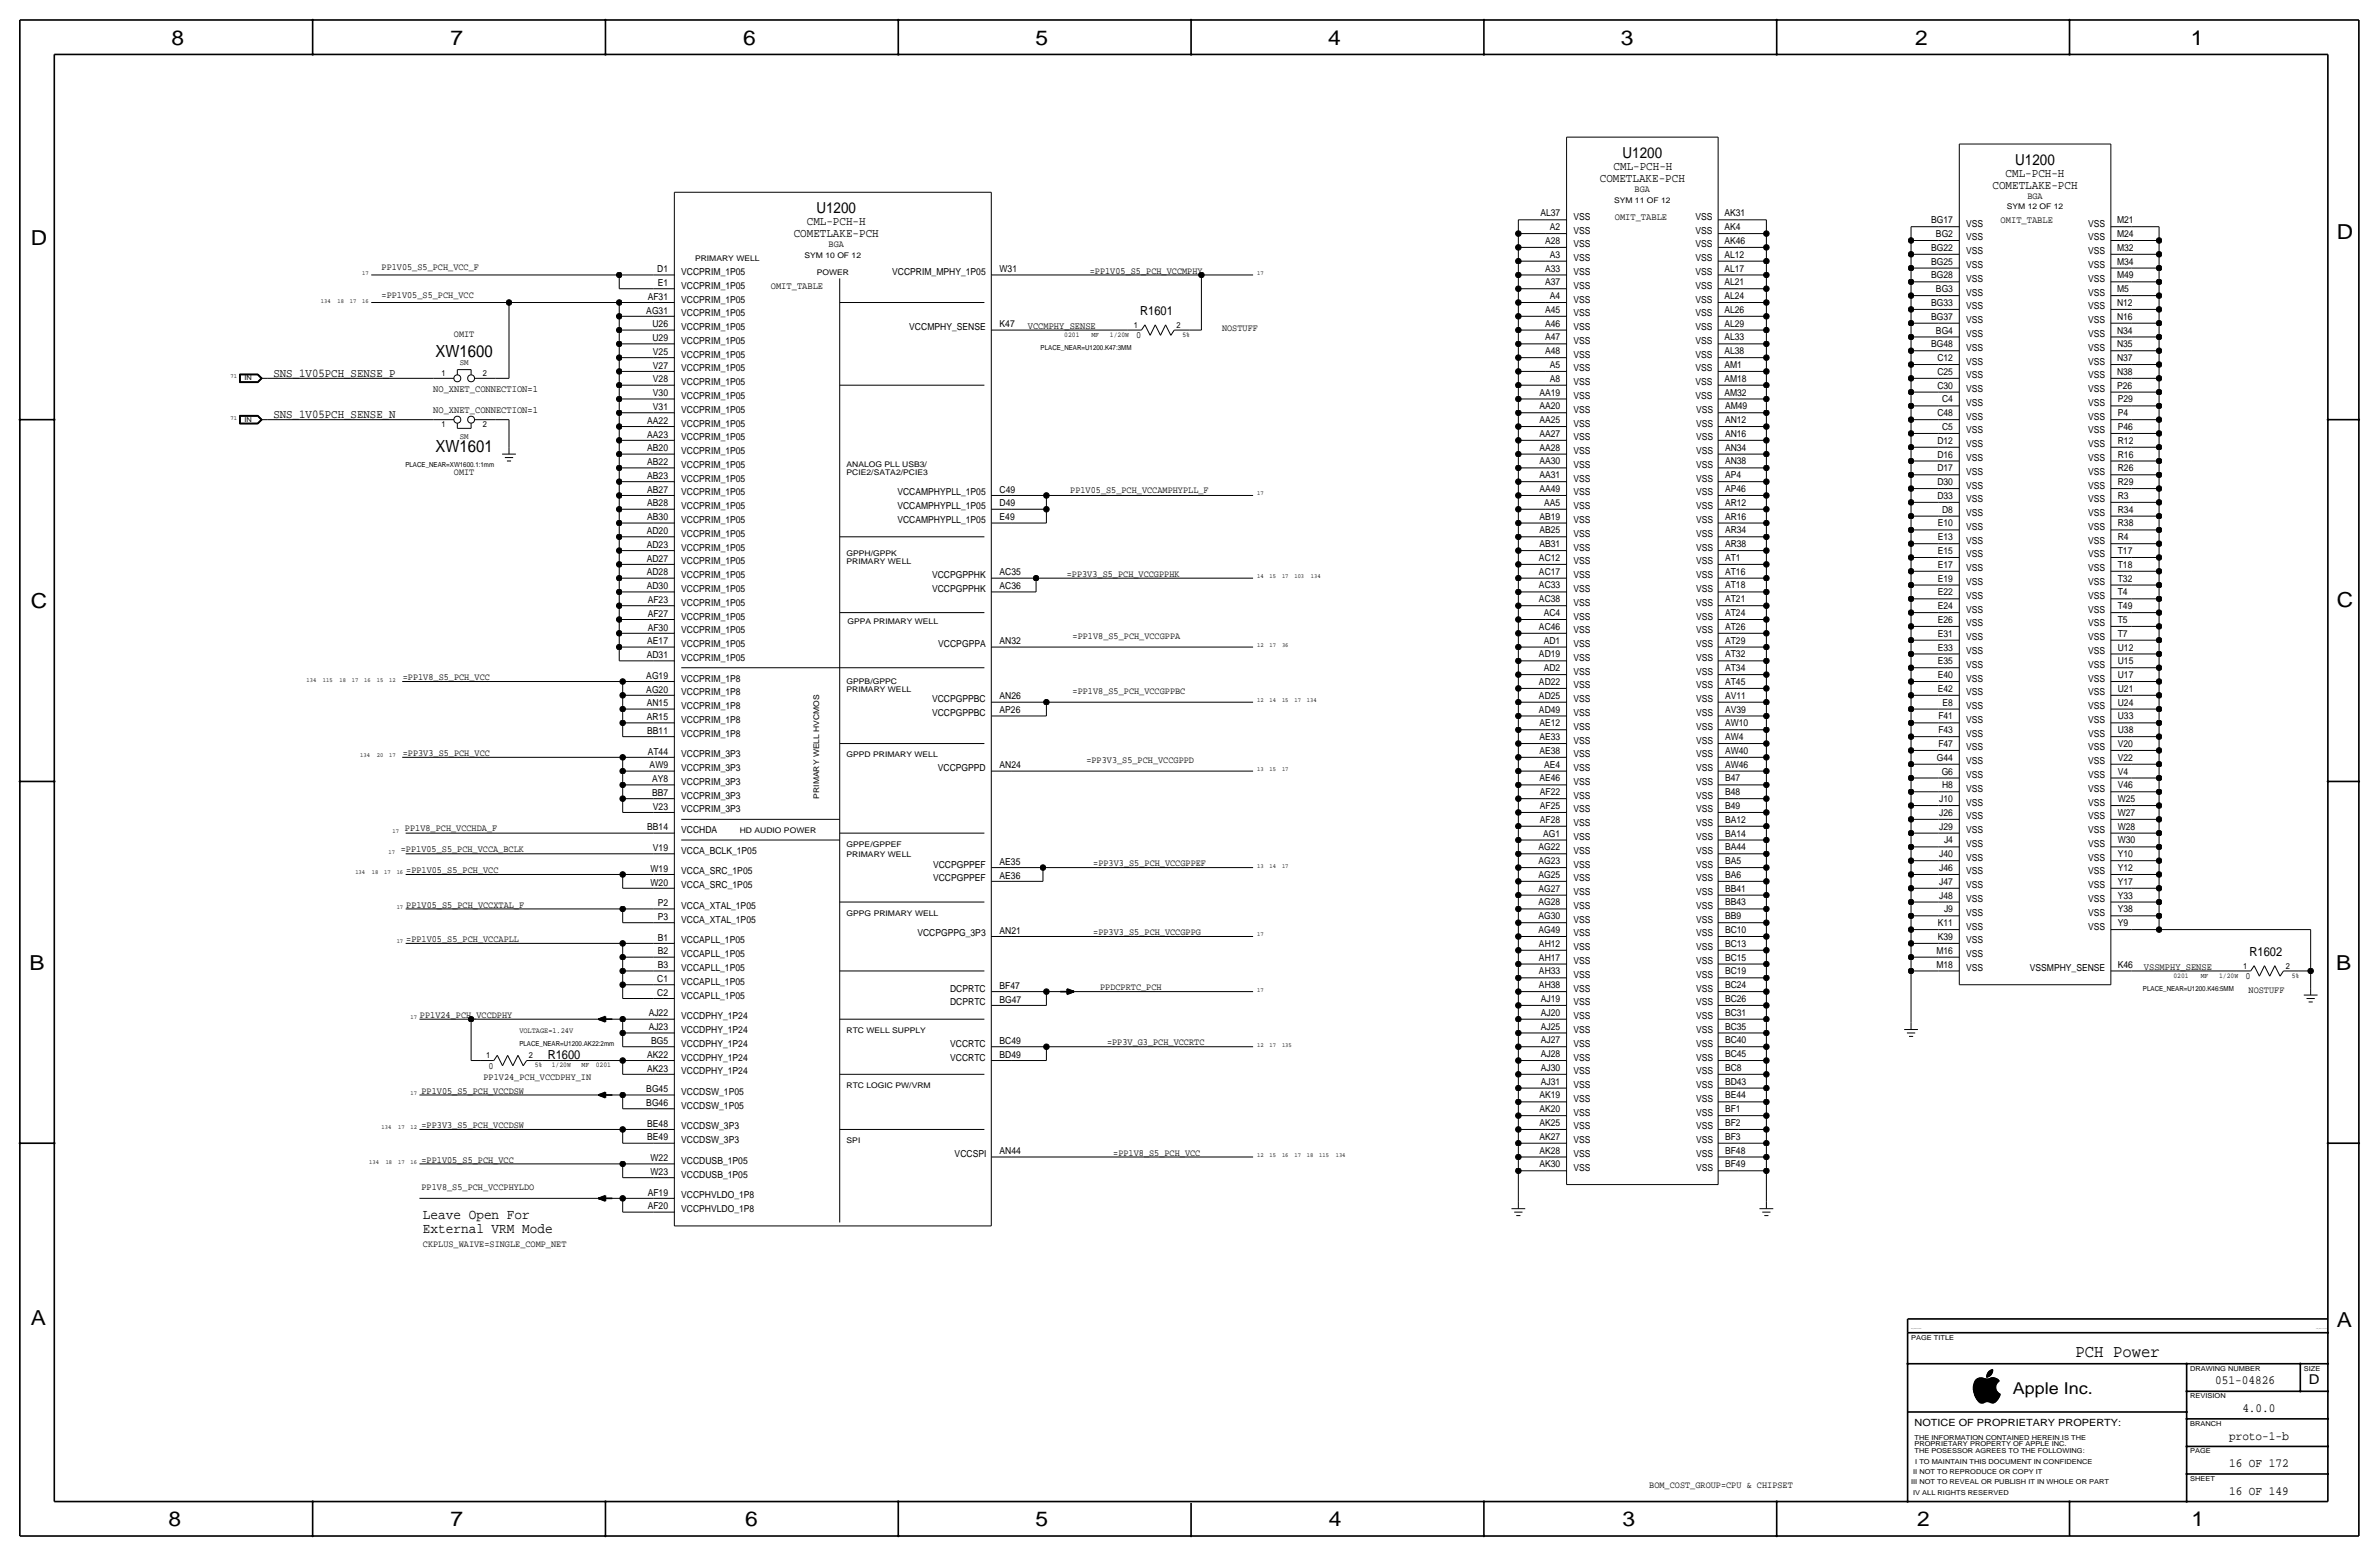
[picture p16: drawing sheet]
<svg xmlns="http://www.w3.org/2000/svg" width="877mm" height="574mm" viewBox="0 0 877 574" stroke-linecap="round" stroke-linejoin="round" font-family="sans-serif">
<defs><g id="words">
<g font-size="7.6">
<text x="63.2" y="16.5">8</text>
<text x="166.1" y="16.5">7</text>
<text x="274" y="16.5">6</text>
<text x="381.7" y="16.5">5</text>
<text x="489.7" y="16.5">4</text>
<text x="597.6" y="16.5">3</text>
<text x="706.1" y="16.5">2</text>
<text x="807.7" y="16.5">1</text>
<text x="861.5" y="88.1">D</text>
<text x="11.4" y="90.4">D</text>
<text x="11.4" y="224.3">C</text>
<text x="861.5" y="223.8">C</text>
<text x="10.9" y="357.6">B</text>
<text x="861.3" y="357.4">B</text>
<text x="11.4" y="488.4">A</text>
<text x="861.5" y="489.2">A</text>
<text x="62.2" y="562.6">8</text>
<text x="166.1" y="562.6">7</text>
<text x="274.8" y="562.6">6</text>
<text x="381.7" y="562.6">5</text>
<text x="489.9" y="562.6">4</text>
<text x="598.1" y="562.6">3</text>
<text x="706.8" y="562.6">2</text>
<text x="807.9" y="562.6">1</text>
</g>
<text font-size="6.5" x="765.2" y="500.1">PCH Power</text>
<g font-size="6.2">
<text x="160.6" y="131.6">XW1600</text>
<text x="160.6" y="166.7">XW1601</text>
</g>
<text font-size="6" x="742.1" y="513.9">Apple Inc.</text>
<g font-size="5.6">
<text x="598.2" y="58.2">U1200</text>
<text x="743" y="60.7">U1200</text>
<text x="301" y="78.5">U1200</text>
</g>
<g font-size="5.3">
<text x="155.9" y="449.3">Leave Open For</text>
<text x="155.9" y="454.4">External VRM Mode</text>
</g>
<text font-size="5" x="851.2" y="510.3">D</text>
<g font-size="4.6">
<text x="420.4" y="116.1">R1601</text>
<text x="829.3" y="352.3">R1602</text>
<text x="202" y="390.4">R1600</text>
<text x="816.7" y="510.3">051-04826</text>
<text x="826.7" y="520.4">4.0.0</text>
<text x="821.8" y="530.6">proto-1-b</text>
<text x="821.8" y="540.8">16 OF 172</text>
<text x="821.8" y="550.9">16 OF 149</text>
</g>
<g font-size="4.5">
<text x="594.9" y="62.5">CML-PCH-H</text>
<text x="739.4" y="65.3">CML-PCH-H</text>
<text x="589.8" y="67.1">COMETLAKE-PCH</text>
<text x="734.6" y="69.6">COMETLAKE-PCH</text>
<text x="297.4" y="82.8">CML-PCH-H</text>
<text x="292.6" y="87.4">COMETLAKE-PCH</text>
</g>
<g font-size="4.4">
<text x="100.8" y="138.9">SNS_1V05PCH_SENSE_P</text>
<text x="100.8" y="154.2">SNS_1V05PCH_SENSE_N</text>
</g>
<text font-size="3.7" x="705.8" y="525.5">NOTICE OF PROPRIETARY PROPERTY:</text>
<g font-size="3.6">
<text x="595.3" y="81">OMIT_TABLE</text>
<text x="737.6" y="82.3">OMIT_TABLE</text>
<text x="284.2" y="106.4">OMIT_TABLE</text>
<text x="378.9" y="121.2">VCCMPHY_SENSE</text>
<text x="159.7" y="144.5">NO_XNET_CONNECTION=1</text>
<text x="159.7" y="152.1">NO_XNET_CONNECTION=1</text>
<text x="790.4" y="357.4">VSSMPHY_SENSE</text>
</g>
<g font-size="3.5">
<text x="602.6" y="70.9">BGA</text>
<text x="747.4" y="73.4">BGA</text>
<text x="567.9" y="79.8">AL37</text>
<text x="580.1" y="81">VSS</text>
<text x="625.1" y="81">VSS</text>
<text x="635.7" y="79.8">AK31</text>
<text x="712" y="82.3">BG17</text>
<text x="724.9" y="83.6">VSS</text>
<text x="769.9" y="83.6">VSS</text>
<text x="780.5" y="82.3">M21</text>
<text x="569.7" y="89.9">A28</text>
<text x="571.4" y="84.8">A2</text>
<text x="580.1" y="86.1">VSS</text>
<text x="625.1" y="86.1">VSS</text>
<text x="635.7" y="89.9">AK46</text>
<text x="635.7" y="84.8">AK4</text>
<text x="713.7" y="87.4">BG2</text>
<text x="724.9" y="88.6">VSS</text>
<text x="769.9" y="88.6">VSS</text>
<text x="780.5" y="87.4">M24</text>
<text x="305.5" y="91.2">BGA</text>
<text x="571.4" y="95">A3</text>
<text x="580.1" y="91.2">VSS</text>
<text x="625.1" y="91.2">VSS</text>
<text x="635.7" y="95">AL12</text>
<text x="712" y="92.5">BG22</text>
<text x="724.9" y="93.7">VSS</text>
<text x="769.9" y="93.7">VSS</text>
<text x="780.5" y="92.5">M32</text>
<text x="140.7" y="99.6">PP1V05_S5_PCH_VCC_F</text>
<text x="242.3" y="100.3">D1</text>
<text x="251.2" y="101.3">VCCPRIM_1P05</text>
<text x="328.9" y="101.3">VCCPRIM_MPHY_1P05</text>
<text x="368.5" y="100.3">W31</text>
<text x="401.8" y="100.8">=PP1V05_S5_PCH_VCCMPHY</text>
<text x="569.7" y="100.1">A33</text>
<text x="580.1" y="96.3">VSS</text>
<text x="580.1" y="101.3">VSS</text>
<text x="625.1" y="96.3">VSS</text>
<text x="625.1" y="101.3">VSS</text>
<text x="635.7" y="100.1">AL17</text>
<text x="712" y="97.5">BG25</text>
<text x="724.9" y="98.8">VSS</text>
<text x="769.9" y="98.8">VSS</text>
<text x="780.5" y="97.5">M34</text>
<text x="242.5" y="105.4">E1</text>
<text x="251.2" y="106.4">VCCPRIM_1P05</text>
<text x="569.7" y="105.2">A37</text>
<text x="580.1" y="106.4">VSS</text>
<text x="625.1" y="106.4">VSS</text>
<text x="635.7" y="105.2">AL21</text>
<text x="712" y="102.6">BG28</text>
<text x="713.7" y="107.7">BG3</text>
<text x="724.9" y="103.9">VSS</text>
<text x="769.9" y="103.9">VSS</text>
<text x="780.5" y="107.7">M5</text>
<text x="780.5" y="102.6">M49</text>
<text x="140.7" y="109.7">=PP1V05_S5_PCH_VCC</text>
<text x="238.8" y="110.5">AF31</text>
<text x="251.2" y="111.5">VCCPRIM_1P05</text>
<text x="571.4" y="110.2">A4</text>
<text x="580.1" y="111.5">VSS</text>
<text x="625.1" y="111.5">VSS</text>
<text x="635.7" y="110.2">AL24</text>
<text x="712" y="112.8">BG33</text>
<text x="724.9" y="109">VSS</text>
<text x="769.9" y="109">VSS</text>
<text x="780.5" y="112.8">N12</text>
<text x="238.3" y="115.6">AG31</text>
<text x="251.2" y="116.6">VCCPRIM_1P05</text>
<text x="569.7" y="115.3">A45</text>
<text x="580.1" y="116.6">VSS</text>
<text x="625.1" y="116.6">VSS</text>
<text x="635.7" y="115.3">AL26</text>
<text x="712" y="117.9">BG37</text>
<text x="724.9" y="119.1">VSS</text>
<text x="724.9" y="114">VSS</text>
<text x="769.9" y="114">VSS</text>
<text x="769.9" y="119.1">VSS</text>
<text x="780.5" y="117.9">N16</text>
<text x="167.3" y="124.2">OMIT</text>
<text x="240.5" y="125.7">U29</text>
<text x="240.5" y="120.7">U26</text>
<text x="251.2" y="121.7">VCCPRIM_1P05</text>
<text x="335.2" y="121.7">VCCMPHY_SENSE</text>
<text x="368.5" y="120.7">K47</text>
<text x="418.9" y="124.7">0</text>
<text x="450.5" y="122.2">NOSTUFF</text>
<text x="569.7" y="125.5">A47</text>
<text x="569.7" y="120.4">A46</text>
<text x="580.1" y="121.7">VSS</text>
<text x="625.1" y="121.7">VSS</text>
<text x="635.7" y="125.5">AL33</text>
<text x="635.7" y="120.4">AL29</text>
<text x="713.7" y="122.9">BG4</text>
<text x="724.9" y="124.2">VSS</text>
<text x="769.9" y="124.2">VSS</text>
<text x="780.5" y="122.9">N34</text>
<text x="240.7" y="130.8">V25</text>
<text x="251.2" y="126.7">VCCPRIM_1P05</text>
<text x="251.2" y="131.8">VCCPRIM_1P05</text>
<text x="569.7" y="130.6">A48</text>
<text x="580.1" y="131.8">VSS</text>
<text x="580.1" y="126.7">VSS</text>
<text x="625.1" y="131.8">VSS</text>
<text x="625.1" y="126.7">VSS</text>
<text x="635.7" y="130.6">AL38</text>
<text x="712" y="128">BG48</text>
<text x="724.9" y="129.3">VSS</text>
<text x="769.9" y="129.3">VSS</text>
<text x="780.5" y="128">N35</text>
<text x="240.7" y="135.9">V27</text>
<text x="251.2" y="136.9">VCCPRIM_1P05</text>
<text x="571.4" y="135.6">A5</text>
<text x="580.1" y="136.9">VSS</text>
<text x="625.1" y="136.9">VSS</text>
<text x="635.7" y="135.6">AM1</text>
<text x="714.3" y="133.1">C12</text>
<text x="724.9" y="134.4">VSS</text>
<text x="769.9" y="134.4">VSS</text>
<text x="780.5" y="133.1">N37</text>
<text x="240.7" y="141">V28</text>
<text x="251.2" y="142">VCCPRIM_1P05</text>
<text x="571.4" y="140.7">A8</text>
<text x="580.1" y="142">VSS</text>
<text x="625.1" y="142">VSS</text>
<text x="635.7" y="140.7">AM18</text>
<text x="714.3" y="143.3">C30</text>
<text x="714.3" y="138.2">C25</text>
<text x="724.9" y="139.4">VSS</text>
<text x="769.9" y="139.4">VSS</text>
<text x="780.5" y="143.3">P26</text>
<text x="780.5" y="138.2">N38</text>
<text x="240.7" y="146.1">V30</text>
<text x="251.2" y="147.1">VCCPRIM_1P05</text>
<text x="567.6" y="145.8">AA19</text>
<text x="580.1" y="147.1">VSS</text>
<text x="625.1" y="147.1">VSS</text>
<text x="635.7" y="145.8">AM32</text>
<text x="716" y="148.3">C4</text>
<text x="724.9" y="149.6">VSS</text>
<text x="724.9" y="144.5">VSS</text>
<text x="769.9" y="144.5">VSS</text>
<text x="769.9" y="149.6">VSS</text>
<text x="780.7" y="148.3">P29</text>
<text x="240.7" y="151.1">V31</text>
<text x="251.2" y="152.1">VCCPRIM_1P05</text>
<text x="567.6" y="156">AA25</text>
<text x="567.6" y="150.9">AA20</text>
<text x="580.1" y="152.1">VSS</text>
<text x="625.3" y="152.1">VSS</text>
<text x="636" y="156">AN12</text>
<text x="636" y="150.9">AM49</text>
<text x="714.3" y="153.4">C48</text>
<text x="724.9" y="154.7">VSS</text>
<text x="769.9" y="154.7">VSS</text>
<text x="780.7" y="153.4">P4</text>
<text x="238.6" y="161.3">AA23</text>
<text x="238.6" y="156.2">AA22</text>
<text x="251.2" y="157.2">VCCPRIM_1P05</text>
<text x="567.6" y="161">AA27</text>
<text x="580.1" y="157.2">VSS</text>
<text x="625.3" y="157.2">VSS</text>
<text x="636" y="161">AN16</text>
<text x="716" y="158.5">C5</text>
<text x="724.9" y="159.8">VSS</text>
<text x="769.9" y="159.8">VSS</text>
<text x="780.7" y="158.5">P46</text>
<text x="238.6" y="166.4">AB20</text>
<text x="251.2" y="167.4">VCCPRIM_1P05</text>
<text x="251.2" y="162.3">VCCPRIM_1P05</text>
<text x="567.6" y="166.1">AA28</text>
<text x="580.1" y="167.4">VSS</text>
<text x="580.1" y="162.3">VSS</text>
<text x="625.3" y="162.3">VSS</text>
<text x="625.3" y="167.4">VSS</text>
<text x="636" y="166.1">AN34</text>
<text x="714.3" y="163.6">D12</text>
<text x="724.9" y="164.8">VSS</text>
<text x="769.9" y="164.8">VSS</text>
<text x="780.7" y="163.6">R12</text>
<text x="238.6" y="171.5">AB22</text>
<text x="251.2" y="172.5">VCCPRIM_1P05</text>
<text x="567.6" y="171.2">AA30</text>
<text x="580.1" y="172.5">VSS</text>
<text x="625.3" y="172.5">VSS</text>
<text x="636" y="171.2">AN38</text>
<text x="714.3" y="173.7">D17</text>
<text x="714.3" y="168.7">D16</text>
<text x="724.9" y="169.9">VSS</text>
<text x="769.9" y="169.9">VSS</text>
<text x="780.7" y="173.7">R26</text>
<text x="780.7" y="168.7">R16</text>
<text x="167.3" y="175">OMIT</text>
<text x="238.6" y="176.5">AB23</text>
<text x="251.2" y="177.5">VCCPRIM_1P05</text>
<text x="567.6" y="176.3">AA31</text>
<text x="580.1" y="177.5">VSS</text>
<text x="625.3" y="177.5">VSS</text>
<text x="636" y="176.3">AP4</text>
<text x="714.3" y="178.8">D30</text>
<text x="724.9" y="175">VSS</text>
<text x="769.9" y="175">VSS</text>
<text x="780.7" y="178.8">R29</text>
<text x="238.6" y="181.6">AB27</text>
<text x="251.2" y="182.6">VCCPRIM_1P05</text>
<text x="330.8" y="182.6">VCCAMPHYPLL_1P05</text>
<text x="368.5" y="181.6">C49</text>
<text x="394.6" y="181.6">PP1V05_S5_PCH_VCCAMPHYPLL_F</text>
<text x="567.6" y="181.4">AA49</text>
<text x="580.1" y="182.6">VSS</text>
<text x="625.3" y="182.6">VSS</text>
<text x="636" y="181.4">AP46</text>
<text x="714.3" y="183.9">D33</text>
<text x="724.9" y="185.2">VSS</text>
<text x="724.9" y="180.1">VSS</text>
<text x="769.9" y="180.1">VSS</text>
<text x="769.9" y="185.2">VSS</text>
<text x="780.7" y="183.9">R3</text>
<text x="238.6" y="191.8">AB30</text>
<text x="238.6" y="186.7">AB28</text>
<text x="251.2" y="187.7">VCCPRIM_1P05</text>
<text x="330.8" y="187.7">VCCAMPHYPLL_1P05</text>
<text x="368.5" y="191.8">E49</text>
<text x="368.5" y="186.7">D49</text>
<text x="567.6" y="191.5">AB19</text>
<text x="569.3" y="186.4">AA5</text>
<text x="580.1" y="187.7">VSS</text>
<text x="625.3" y="187.7">VSS</text>
<text x="636" y="191.5">AR16</text>
<text x="636" y="186.4">AR12</text>
<text x="716" y="189">D8</text>
<text x="724.9" y="190.2">VSS</text>
<text x="769.9" y="190.2">VSS</text>
<text x="780.7" y="189">R34</text>
<text x="238.4" y="196.9">AD20</text>
<text x="251.2" y="197.9">VCCPRIM_1P05</text>
<text x="251.2" y="192.8">VCCPRIM_1P05</text>
<text x="330.8" y="192.8">VCCAMPHYPLL_1P05</text>
<text x="567.6" y="196.6">AB25</text>
<text x="580.1" y="197.9">VSS</text>
<text x="580.1" y="192.8">VSS</text>
<text x="625.3" y="192.8">VSS</text>
<text x="625.3" y="197.9">VSS</text>
<text x="636" y="196.6">AR34</text>
<text x="714.4" y="194.1">E10</text>
<text x="724.9" y="195.3">VSS</text>
<text x="769.9" y="195.3">VSS</text>
<text x="780.7" y="194.1">R38</text>
<text x="238.4" y="201.9">AD23</text>
<text x="251.2" y="202.9">VCCPRIM_1P05</text>
<text x="567.6" y="201.7">AB31</text>
<text x="580.1" y="202.9">VSS</text>
<text x="625.3" y="202.9">VSS</text>
<text x="636" y="201.7">AR38</text>
<text x="714.4" y="199.1">E13</text>
<text x="724.9" y="200.4">VSS</text>
<text x="769.9" y="200.4">VSS</text>
<text x="780.7" y="199.1">R4</text>
<text x="238.4" y="207">AD27</text>
<text x="251.2" y="208">VCCPRIM_1P05</text>
<text x="567.4" y="206.8">AC12</text>
<text x="580.1" y="208">VSS</text>
<text x="625.3" y="208">VSS</text>
<text x="636" y="206.8">AT1</text>
<text x="714.4" y="209.3">E17</text>
<text x="714.4" y="204.2">E15</text>
<text x="724.9" y="205.5">VSS</text>
<text x="769.9" y="205.5">VSS</text>
<text x="780.7" y="209.3">T18</text>
<text x="780.7" y="204.2">T17</text>
<text x="238.4" y="212.1">AD28</text>
<text x="251.2" y="213.1">VCCPRIM_1P05</text>
<text x="343.6" y="213.1">VCCPGPPHK</text>
<text x="368.5" y="212.1">AC35</text>
<text x="393.3" y="212.6">=PP3V3_S5_PCH_VCCGPPHK</text>
<text x="567.4" y="211.8">AC17</text>
<text x="580.1" y="213.1">VSS</text>
<text x="625.3" y="213.1">VSS</text>
<text x="636" y="211.8">AT16</text>
<text x="714.4" y="214.4">E19</text>
<text x="724.9" y="215.6">VSS</text>
<text x="724.9" y="210.6">VSS</text>
<text x="769.9" y="215.6">VSS</text>
<text x="769.9" y="210.6">VSS</text>
<text x="780.7" y="214.4">T32</text>
<text x="238.4" y="217.2">AD30</text>
<text x="251.2" y="218.2">VCCPRIM_1P05</text>
<text x="343.6" y="218.2">VCCPGPPHK</text>
<text x="368.5" y="217.2">AC36</text>
<text x="567.4" y="222">AC38</text>
<text x="567.4" y="216.9">AC33</text>
<text x="580.1" y="218.2">VSS</text>
<text x="625.3" y="218.2">VSS</text>
<text x="636" y="222">AT21</text>
<text x="636" y="216.9">AT18</text>
<text x="714.4" y="219.5">E22</text>
<text x="724.9" y="220.7">VSS</text>
<text x="769.9" y="220.7">VSS</text>
<text x="780.7" y="219.5">T4</text>
<text x="238.8" y="227.3">AF27</text>
<text x="238.8" y="222.3">AF23</text>
<text x="251.2" y="223.3">VCCPRIM_1P05</text>
<text x="569.1" y="227.1">AC4</text>
<text x="580.1" y="223.3">VSS</text>
<text x="625.3" y="223.3">VSS</text>
<text x="636" y="227.1">AT24</text>
<text x="714.4" y="224.5">E24</text>
<text x="724.9" y="225.8">VSS</text>
<text x="769.9" y="225.8">VSS</text>
<text x="780.7" y="224.5">T49</text>
<text x="238.8" y="232.4">AF30</text>
<text x="251.2" y="233.4">VCCPRIM_1P05</text>
<text x="251.2" y="228.3">VCCPRIM_1P05</text>
<text x="567.4" y="232.2">AC46</text>
<text x="580.1" y="233.4">VSS</text>
<text x="580.1" y="228.3">VSS</text>
<text x="625.3" y="228.3">VSS</text>
<text x="625.3" y="233.4">VSS</text>
<text x="636" y="232.2">AT26</text>
<text x="714.4" y="229.6">E26</text>
<text x="724.9" y="230.9">VSS</text>
<text x="769.9" y="230.9">VSS</text>
<text x="780.7" y="229.6">T5</text>
<text x="238.6" y="237.5">AE17</text>
<text x="251.2" y="238.5">VCCPRIM_1P05</text>
<text x="345.9" y="238.5">VCCPGPPA</text>
<text x="368.5" y="237.5">AN32</text>
<text x="395.4" y="235.5">=PP1V8_S5_PCH_VCCGPPA</text>
<text x="569.1" y="237.2">AD1</text>
<text x="580.1" y="238.5">VSS</text>
<text x="625.3" y="238.5">VSS</text>
<text x="636" y="237.2">AT29</text>
<text x="714.4" y="239.8">E33</text>
<text x="714.4" y="234.7">E31</text>
<text x="724.9" y="236">VSS</text>
<text x="769.9" y="236">VSS</text>
<text x="780.7" y="239.8">U12</text>
<text x="780.7" y="234.7">T7</text>
<text x="238.4" y="242.6">AD31</text>
<text x="251.2" y="243.6">VCCPRIM_1P05</text>
<text x="567.4" y="242.3">AD19</text>
<text x="580.1" y="243.6">VSS</text>
<text x="625.3" y="243.6">VSS</text>
<text x="636" y="242.3">AT32</text>
<text x="714.4" y="244.9">E35</text>
<text x="724.9" y="241">VSS</text>
<text x="769.9" y="241">VSS</text>
<text x="780.7" y="244.9">U15</text>
<text x="148.5" y="250.7">=PP1V8_S5_PCH_VCC</text>
<text x="238.3" y="250.2">AG19</text>
<text x="251.2" y="251.2">VCCPRIM_1P8</text>
<text x="569.1" y="247.4">AD2</text>
<text x="580.1" y="248.7">VSS</text>
<text x="625.3" y="248.7">VSS</text>
<text x="636" y="247.4">AT34</text>
<text x="714.4" y="249.9">E40</text>
<text x="724.9" y="246.1">VSS</text>
<text x="724.9" y="251.2">VSS</text>
<text x="769.9" y="246.1">VSS</text>
<text x="769.9" y="251.2">VSS</text>
<text x="780.7" y="249.9">U17</text>
<text x="238.3" y="255.3">AG20</text>
<text x="251.2" y="256.3">VCCPRIM_1P8</text>
<text x="368.5" y="257.8">AN26</text>
<text x="395.4" y="255.8">=PP1V8_S5_PCH_VCCGPPBC</text>
<text x="567.4" y="257.6">AD25</text>
<text x="567.4" y="252.5">AD22</text>
<text x="580.1" y="253.7">VSS</text>
<text x="625.3" y="253.7">VSS</text>
<text x="636" y="257.6">AV11</text>
<text x="636" y="252.5">AT45</text>
<text x="714.4" y="255">E42</text>
<text x="724.9" y="256.3">VSS</text>
<text x="769.9" y="256.3">VSS</text>
<text x="780.7" y="255">U21</text>
<text x="238.4" y="260.4">AN15</text>
<text x="251.2" y="261.4">VCCPRIM_1P8</text>
<text x="343.6" y="263.9">VCCPGPPBC</text>
<text x="343.6" y="258.8">VCCPGPPBC</text>
<text x="368.5" y="262.9">AP26</text>
<text x="567.4" y="262.6">AD49</text>
<text x="580.1" y="263.9">VSS</text>
<text x="580.1" y="258.8">VSS</text>
<text x="625.3" y="263.9">VSS</text>
<text x="625.3" y="258.8">VSS</text>
<text x="636" y="262.6">AV39</text>
<text x="716.2" y="260.1">E8</text>
<text x="724.9" y="261.4">VSS</text>
<text x="769.9" y="261.4">VSS</text>
<text x="780.7" y="260.1">U24</text>
<text x="238.4" y="265.4">AR15</text>
<text x="251.2" y="266.4">VCCPRIM_1P8</text>
<text x="567.6" y="267.7">AE12</text>
<text x="580.1" y="269">VSS</text>
<text x="625.3" y="269">VSS</text>
<text x="636" y="267.7">AW10</text>
<text x="714.6" y="265.2">F41</text>
<text x="724.9" y="266.4">VSS</text>
<text x="769.9" y="266.4">VSS</text>
<text x="780.7" y="265.2">U33</text>
<text x="238.6" y="270.5">BB11</text>
<text x="251.2" y="271.5">VCCPRIM_1P8</text>
<text x="567.6" y="272.8">AE33</text>
<text x="580.1" y="274.1">VSS</text>
<text x="625.3" y="274.1">VSS</text>
<text x="636" y="272.8">AW4</text>
<text x="714.6" y="275.3">F47</text>
<text x="714.6" y="270.3">F43</text>
<text x="724.9" y="271.5">VSS</text>
<text x="769.9" y="271.5">VSS</text>
<text x="780.7" y="275.3">V20</text>
<text x="780.7" y="270.3">U38</text>
<text x="148.5" y="278.6">=PP3V3_S5_PCH_VCC</text>
<text x="238.8" y="278.1">AT44</text>
<text x="251.2" y="279.1">VCCPRIM_3P3</text>
<text x="400.5" y="281.2">=PP3V3_S5_PCH_VCCGPPD</text>
<text x="567.6" y="277.9">AE38</text>
<text x="580.1" y="279.1">VSS</text>
<text x="625.3" y="279.1">VSS</text>
<text x="636" y="277.9">AW40</text>
<text x="714.1" y="280.4">G44</text>
<text x="724.9" y="281.7">VSS</text>
<text x="724.9" y="276.6">VSS</text>
<text x="769.9" y="281.7">VSS</text>
<text x="769.9" y="276.6">VSS</text>
<text x="780.7" y="280.4">V22</text>
<text x="239.5" y="283.2">AW9</text>
<text x="251.2" y="284.2">VCCPRIM_3P3</text>
<text x="345.7" y="284.2">VCCPGPPD</text>
<text x="368.5" y="283.2">AN24</text>
<text x="569.3" y="283">AE4</text>
<text x="580.1" y="284.2">VSS</text>
<text x="625.3" y="284.2">VSS</text>
<text x="636" y="283">AW46</text>
<text x="715.8" y="285.5">G6</text>
<text x="724.9" y="286.8">VSS</text>
<text x="769.9" y="286.8">VSS</text>
<text x="780.7" y="285.5">V4</text>
<text x="240.4" y="293.4">BB7</text>
<text x="240.4" y="288.3">AY8</text>
<text x="251.2" y="289.3">VCCPRIM_3P3</text>
<text x="567.6" y="288">AE46</text>
<text x="567.7" y="293.1">AF22</text>
<text x="580.1" y="289.3">VSS</text>
<text x="625.3" y="289.3">VSS</text>
<text x="636" y="293.1">B48</text>
<text x="636" y="288">B47</text>
<text x="716" y="290.6">H8</text>
<text x="724.9" y="291.8">VSS</text>
<text x="769.9" y="291.8">VSS</text>
<text x="780.7" y="290.6">V46</text>
<text x="240.7" y="298.5">V23</text>
<text x="251.2" y="294.4">VCCPRIM_3P3</text>
<text x="251.2" y="299.5">VCCPRIM_3P3</text>
<text x="567.7" y="298.2">AF25</text>
<text x="580.1" y="294.4">VSS</text>
<text x="580.1" y="299.5">VSS</text>
<text x="625.3" y="294.4">VSS</text>
<text x="625.3" y="299.5">VSS</text>
<text x="636" y="298.2">B49</text>
<text x="715" y="295.7">J10</text>
<text x="724.9" y="296.9">VSS</text>
<text x="769.9" y="296.9">VSS</text>
<text x="780.7" y="295.7">W25</text>
<text x="567.7" y="303.3">AF28</text>
<text x="580.1" y="304.5">VSS</text>
<text x="625.3" y="304.5">VSS</text>
<text x="636" y="303.3">BA12</text>
<text x="715" y="305.8">J29</text>
<text x="715" y="300.7">J26</text>
<text x="724.9" y="302">VSS</text>
<text x="769.9" y="302">VSS</text>
<text x="780.7" y="305.8">W28</text>
<text x="780.7" y="300.7">W27</text>
<text x="149.3" y="306.2">PP1V8_PCH_VCCHDA_F</text>
<text x="238.6" y="306.1">BB14</text>
<text x="251.2" y="307.1">VCCHDA</text>
<text x="569" y="308.4">AG1</text>
<text x="580.1" y="309.6">VSS</text>
<text x="625.3" y="309.6">VSS</text>
<text x="636" y="308.4">BA14</text>
<text x="716.7" y="310.9">J4</text>
<text x="724.9" y="307.1">VSS</text>
<text x="769.9" y="307.1">VSS</text>
<text x="780.7" y="310.9">W30</text>
<text x="147.8" y="314.2">=PP1V05_S5_PCH_VCCA_BCLK</text>
<text x="240.7" y="313.7">V19</text>
<text x="251.2" y="314.7">VCCA_BCLK_1P05</text>
<text x="567.2" y="313.4">AG22</text>
<text x="580.1" y="314.7">VSS</text>
<text x="625.3" y="314.7">VSS</text>
<text x="636" y="313.4">BA44</text>
<text x="715" y="316">J40</text>
<text x="724.9" y="317.2">VSS</text>
<text x="724.9" y="312.2">VSS</text>
<text x="769.9" y="317.2">VSS</text>
<text x="769.9" y="312.2">VSS</text>
<text x="780.7" y="316">Y10</text>
<text x="149.8" y="321.8">=PP1V05_S5_PCH_VCC</text>
<text x="239.8" y="321.3">W19</text>
<text x="251.2" y="322.3">VCCA_SRC_1P05</text>
<text x="344" y="319.8">VCCPGPPEF</text>
<text x="368.5" y="323.9">AE36</text>
<text x="368.5" y="318.8">AE35</text>
<text x="403" y="319.3">=PP3V3_S5_PCH_VCCGPPEF</text>
<text x="567.2" y="323.6">AG25</text>
<text x="567.2" y="318.5">AG23</text>
<text x="580.1" y="319.8">VSS</text>
<text x="625.3" y="319.8">VSS</text>
<text x="636" y="323.6">BA6</text>
<text x="636" y="318.5">BA5</text>
<text x="715" y="321.1">J46</text>
<text x="724.9" y="322.3">VSS</text>
<text x="769.9" y="322.3">VSS</text>
<text x="780.7" y="321.1">Y12</text>
<text x="239.8" y="326.4">W20</text>
<text x="251.2" y="327.4">VCCA_SRC_1P05</text>
<text x="344" y="324.9">VCCPGPPEF</text>
<text x="567.2" y="328.7">AG27</text>
<text x="580.1" y="329.9">VSS</text>
<text x="580.1" y="324.9">VSS</text>
<text x="625.3" y="329.9">VSS</text>
<text x="625.3" y="324.9">VSS</text>
<text x="636" y="328.7">BB41</text>
<text x="715" y="326.1">J47</text>
<text x="724.9" y="327.4">VSS</text>
<text x="769.9" y="327.4">VSS</text>
<text x="780.7" y="326.1">Y17</text>
<text x="149.8" y="334.5">PP1V05_S5_PCH_VCCXTAL_F</text>
<text x="242.5" y="334">P2</text>
<text x="251.2" y="335">VCCA_XTAL_1P05</text>
<text x="567.2" y="333.8">AG28</text>
<text x="580.1" y="335">VSS</text>
<text x="625.3" y="335">VSS</text>
<text x="636" y="333.8">BB43</text>
<text x="715" y="331.2">J48</text>
<text x="724.9" y="332.5">VSS</text>
<text x="769.9" y="332.5">VSS</text>
<text x="780.7" y="331.2">Y33</text>
<text x="242.5" y="339.1">P3</text>
<text x="251.2" y="340.1">VCCA_XTAL_1P05</text>
<text x="567.2" y="338.8">AG30</text>
<text x="580.1" y="340.1">VSS</text>
<text x="625.3" y="340.1">VSS</text>
<text x="636" y="338.8">BB9</text>
<text x="714.4" y="341.4">K11</text>
<text x="716.7" y="336.3">J9</text>
<text x="724.9" y="337.6">VSS</text>
<text x="769.9" y="337.6">VSS</text>
<text x="780.7" y="341.4">Y9</text>
<text x="780.7" y="336.3">Y38</text>
<text x="149.8" y="347.2">=PP1V05_S5_PCH_VCCAPLL</text>
<text x="242.5" y="346.7">B1</text>
<text x="251.2" y="347.7">VCCAPLL_1P05</text>
<text x="338.2" y="345.2">VCCPGPPG_3P3</text>
<text x="368.5" y="344.2">AN21</text>
<text x="403" y="344.7">=PP3V3_S5_PCH_VCCGPPG</text>
<text x="567.2" y="343.9">AG49</text>
<text x="580.1" y="345.2">VSS</text>
<text x="625.3" y="345.2">VSS</text>
<text x="636" y="343.9">BC10</text>
<text x="714.4" y="346.5">K39</text>
<text x="724.9" y="347.7">VSS</text>
<text x="724.9" y="342.6">VSS</text>
<text x="769.9" y="342.6">VSS</text>
<text x="242.5" y="351.8">B2</text>
<text x="251.2" y="352.8">VCCAPLL_1P05</text>
<text x="567.4" y="349">AH12</text>
<text x="580.1" y="350.3">VSS</text>
<text x="625.3" y="350.3">VSS</text>
<text x="636" y="349">BC13</text>
<text x="713.9" y="351.5">M16</text>
<text x="724.9" y="352.8">VSS</text>
<text x="242.5" y="356.9">B3</text>
<text x="251.2" y="357.9">VCCAPLL_1P05</text>
<text x="567.4" y="359.2">AH33</text>
<text x="567.4" y="354.1">AH17</text>
<text x="580.1" y="355.3">VSS</text>
<text x="625.3" y="355.3">VSS</text>
<text x="636" y="359.2">BC19</text>
<text x="636" y="354.1">BC15</text>
<text x="713.9" y="356.6">M18</text>
<text x="724.9" y="357.9">VSS</text>
<text x="748.3" y="357.9">VSSMPHY_SENSE</text>
<text x="780.7" y="356.6">K46</text>
<text x="242.3" y="362">C1</text>
<text x="251.2" y="363">VCCAPLL_1P05</text>
<text x="350.3" y="365.5">DCPRTC</text>
<text x="368.5" y="364.5">BF47</text>
<text x="405.6" y="365">PPDCPRTC_PCH</text>
<text x="567.4" y="364.2">AH38</text>
<text x="580.1" y="365.5">VSS</text>
<text x="580.1" y="360.4">VSS</text>
<text x="625.3" y="365.5">VSS</text>
<text x="625.3" y="360.4">VSS</text>
<text x="636" y="364.2">BC24</text>
<text x="827.8" y="360.9">0</text>
<text x="242.3" y="367">C2</text>
<text x="251.2" y="368">VCCAPLL_1P05</text>
<text x="350.3" y="370.6">DCPRTC</text>
<text x="368.5" y="369.6">BG47</text>
<text x="568.1" y="369.3">AJ19</text>
<text x="580.1" y="370.6">VSS</text>
<text x="625.3" y="370.6">VSS</text>
<text x="636" y="369.3">BC26</text>
<text x="829" y="366">NOSTUFF</text>
<text x="154.8" y="375.2">PP1V24_PCH_VCCDPHY</text>
<text x="239.1" y="374.7">AJ22</text>
<text x="251.2" y="375.7">VCCDPHY_1P24</text>
<text x="568.1" y="374.4">AJ20</text>
<text x="580.1" y="375.7">VSS</text>
<text x="625.3" y="375.7">VSS</text>
<text x="636" y="374.4">BC31</text>
<text x="239.1" y="379.7">AJ23</text>
<text x="251.2" y="380.7">VCCDPHY_1P24</text>
<text x="568.1" y="379.5">AJ25</text>
<text x="580.1" y="380.7">VSS</text>
<text x="625.3" y="380.7">VSS</text>
<text x="636" y="379.5">BC35</text>
<text x="238.6" y="389.9">AK22</text>
<text x="240" y="384.8">BG5</text>
<text x="251.2" y="385.8">VCCDPHY_1P24</text>
<text x="350.3" y="385.8">VCCRTC</text>
<text x="368.5" y="389.9">BD49</text>
<text x="368.5" y="384.8">BC49</text>
<text x="408.1" y="385.3">=PP3V_G3_PCH_VCCRTC</text>
<text x="568.1" y="389.6">AJ28</text>
<text x="568.1" y="384.6">AJ27</text>
<text x="580.1" y="385.8">VSS</text>
<text x="625.3" y="385.8">VSS</text>
<text x="636" y="389.6">BC45</text>
<text x="636" y="384.6">BC40</text>
<text x="180.1" y="394">0</text>
<text x="238.6" y="395">AK23</text>
<text x="251.2" y="390.9">VCCDPHY_1P24</text>
<text x="251.2" y="396">VCCDPHY_1P24</text>
<text x="350.3" y="390.9">VCCRTC</text>
<text x="568.1" y="394.7">AJ30</text>
<text x="580.1" y="390.9">VSS</text>
<text x="580.1" y="396">VSS</text>
<text x="625.3" y="396">VSS</text>
<text x="625.3" y="390.9">VSS</text>
<text x="636" y="394.7">BC8</text>
<text x="178.3" y="398">PP1V24_PCH_VCCDPHY_IN</text>
<text x="568.1" y="399.8">AJ31</text>
<text x="580.1" y="401.1">VSS</text>
<text x="625.3" y="401.1">VSS</text>
<text x="636" y="399.8">BD43</text>
<text x="155.4" y="403.1">PP1V05_S5_PCH_VCCDSW</text>
<text x="238.3" y="407.7">BG46</text>
<text x="238.3" y="402.6">BG45</text>
<text x="251.2" y="403.6">VCCDSW_1P05</text>
<text x="567.6" y="404.9">AK19</text>
<text x="580.1" y="406.1">VSS</text>
<text x="625.3" y="406.1">VSS</text>
<text x="636" y="404.9">BE44</text>
<text x="251.2" y="408.7">VCCDSW_1P05</text>
<text x="567.6" y="410">AK20</text>
<text x="580.1" y="411.2">VSS</text>
<text x="625.3" y="411.2">VSS</text>
<text x="636" y="410">BF1</text>
<text x="155.4" y="415.8">=PP3V3_S5_PCH_VCCDSW</text>
<text x="238.6" y="415.3">BE48</text>
<text x="251.2" y="416.3">VCCDSW_3P3</text>
<text x="567.6" y="415">AK25</text>
<text x="580.1" y="416.3">VSS</text>
<text x="625.3" y="416.3">VSS</text>
<text x="636" y="415">BF2</text>
<text x="238.6" y="420.4">BE49</text>
<text x="251.2" y="421.4">VCCDSW_3P3</text>
<text x="368.5" y="425.5">AN44</text>
<text x="410.4" y="426">=PP1V8_S5_PCH_VCC</text>
<text x="567.6" y="425.2">AK28</text>
<text x="567.6" y="420.1">AK27</text>
<text x="580.1" y="421.4">VSS</text>
<text x="625.3" y="421.4">VSS</text>
<text x="636" y="425.2">BF48</text>
<text x="636" y="420.1">BF3</text>
<text x="155.4" y="428.5">=PP1V05_S5_PCH_VCC</text>
<text x="239.8" y="428">W22</text>
<text x="251.2" y="429">VCCDUSB_1P05</text>
<text x="351.9" y="426.5">VCCSPI</text>
<text x="567.6" y="430.3">AK30</text>
<text x="580.1" y="426.5">VSS</text>
<text x="580.1" y="431.5">VSS</text>
<text x="625.3" y="431.5">VSS</text>
<text x="625.3" y="426.5">VSS</text>
<text x="636" y="430.3">BF49</text>
<text x="239.8" y="433.1">W23</text>
<text x="251.2" y="434.1">VCCDUSB_1P05</text>
<text x="155.4" y="438.7">PP1V8_S5_PCH_VCCPHYLDO</text>
<text x="238.8" y="440.7">AF19</text>
<text x="251.2" y="441.7">VCCPHVLDO_1P8</text>
<text x="238.8" y="445.8">AF20</text>
<text x="251.2" y="446.8">VCCPHVLDO_1P8</text>
<text x="155.9" y="459.5">CKPLUS_WAIVE=SINGLE_COMP_NET</text>
<text x="608" y="548.4">BOM_COST_GROUP=CPU &amp; CHIPSET</text>
</g>
<g font-size="3.1">
<text x="418" y="120.9">1</text>
<text x="433.8" y="120.9">2</text>
<text x="169.5" y="134.4">SM</text>
<text x="162.8" y="138.7">1</text>
<text x="178" y="138.7">2</text>
<text x="162.8" y="157.5">1</text>
<text x="169.5" y="161.8">SM</text>
<text x="178" y="157.5">2</text>
<text x="827" y="357.1">1</text>
<text x="842.7" y="357.1">2</text>
<text x="179.3" y="390.1">1</text>
<text x="195" y="390.1">2</text>
</g>
<g font-size="2.9">
<text x="595.1" y="74.7">SYM 11 OF 12</text>
<text x="739.8" y="77.2">SYM 12 OF 12</text>
<text x="296.6" y="95">SYM 10 OF 12</text>
<text x="256.2" y="96.3">PRIMARY WELL</text>
<text x="301.1" y="101.3">POWER</text>
<text x="312.1" y="172">ANALOG PLL USB3/</text>
<text x="312.1" y="175">PCIE2/SATA2/PCIE3</text>
<text x="312.1" y="208">PRIMARY WELL</text>
<text x="312.1" y="205">GPPH/GPPK</text>
<text x="312.4" y="229.9">GPPA PRIMARY WELL</text>
<text x="312.1" y="252.2">GPPB/GPPC</text>
<text x="312.1" y="255">PRIMARY WELL</text>
<text x="312.1" y="279.1">GPPD PRIMARY WELL</text>
<text x="302" y="294.4" transform="rotate(-90 302 294.4)">PRIMARY WELL HVCMOS</text>
<text x="272.7" y="307.1">HD AUDIO POWER</text>
<text x="312.1" y="315.7">PRIMARY WELL</text>
<text x="312.1" y="312.2">GPPE/GPPEF</text>
<text x="312.1" y="337.6">GPPG PRIMARY WELL</text>
<text x="191.5" y="380.7">VOLTAGE=1.24V</text>
<text x="312.1" y="380.7">RTC WELL SUPPLY</text>
<text x="312.1" y="401.1">RTC LOGIC PW/VRM</text>
<text x="312.1" y="421.4">SPI</text>
</g>
<g font-size="2.6">
<text x="392.4" y="124.2">0201</text>
<text x="402.4" y="124.2">MF</text>
<text x="409.2" y="124.2">1/20W</text>
<text x="435.9" y="124.2">5%</text>
<text x="383.7" y="128.9">PLACE_NEAR=U1200.K47:3MM</text>
<text x="149.5" y="172.1">PLACE_NEAR=XW1600.1:1mm</text>
<text x="790.1" y="365.2">PLACE_NEAR=U1200.K46:5MM</text>
<text x="801.3" y="360.4">0201</text>
<text x="811.3" y="360.4">MF</text>
<text x="818.1" y="360.4">1/20W</text>
<text x="844.9" y="360.4">5%</text>
<text x="191.5" y="385.5">PLACE_NEAR=U1200.AK22:2mm</text>
<text x="197.2" y="393.4">5%</text>
<text x="203.4" y="393.4">1/20W</text>
<text x="214.4" y="393.4">MF</text>
<text x="219.6" y="393.4">0201</text>
</g>
<g font-size="2.5">
<text x="90.1" y="140.2">IN</text>
<text x="90.1" y="155.4">IN</text>
<text x="704.5" y="493.8">PAGE TITLE</text>
<text x="807.4" y="505.2">DRAWING NUMBER</text>
<text x="849.3" y="505.2">SIZE</text>
<text x="807.4" y="515.4">REVISION</text>
<text x="807.4" y="525.5">BRANCH</text>
<text x="705.8" y="533.1">PROPRIETARY PROPERTY OF APPLE INC.</text>
<text x="705.8" y="530.6">THE INFORMATION CONTAINED HEREIN IS THE</text>
<text x="705.8" y="535.7">THE POSESSOR AGREES TO THE FOLLOWING:</text>
<text x="706.1" y="539.5">I TO MAINTAIN THIS DOCUMENT IN CONFIDENCE</text>
<text x="807.4" y="535.7">PAGE</text>
<text x="705.3" y="543.3">II NOT TO REPRODUCE OR COPY IT</text>
<text x="807.4" y="545.8">SHEET</text>
<text x="704.5" y="547.1">III NOT TO REVEAL OR PUBLISH IT IN WHOLE OR PART</text>
<text x="705.3" y="550.9">IV ALL RIGHTS RESERVED</text>
</g>
<g font-size="2.3">
<text x="133.6" y="101.3">17</text>
<text x="463.5" y="101.3">17</text>
<text x="118.3" y="111.5">134</text>
<text x="124.4" y="111.5">18</text>
<text x="129" y="111.5">17</text>
<text x="133.6" y="111.5">16</text>
<text x="85" y="139.4">71</text>
<text x="85" y="154.7">71</text>
<text x="463.5" y="182.6">17</text>
<text x="463.5" y="213.1">14</text>
<text x="468.1" y="213.1">15</text>
<text x="472.6" y="213.1">17</text>
<text x="477.2" y="213.1">103</text>
<text x="483.3" y="213.1">134</text>
<text x="463.5" y="238.5">12</text>
<text x="468.1" y="238.5">17</text>
<text x="472.6" y="238.5">36</text>
<text x="113" y="251.2">134</text>
<text x="119.1" y="251.2">115</text>
<text x="125.2" y="251.2">18</text>
<text x="129.7" y="251.2">17</text>
<text x="134.3" y="251.2">16</text>
<text x="138.9" y="251.2">15</text>
<text x="143.5" y="251.2">12</text>
<text x="463.5" y="258.8">12</text>
<text x="468.1" y="258.8">14</text>
<text x="472.6" y="258.8">15</text>
<text x="477.2" y="258.8">17</text>
<text x="481.8" y="258.8">134</text>
<text x="132.8" y="279.1">134</text>
<text x="138.9" y="279.1">20</text>
<text x="143.5" y="279.1">17</text>
<text x="463.5" y="284.2">13</text>
<text x="468.1" y="284.2">15</text>
<text x="472.6" y="284.2">17</text>
<text x="144.7" y="307.1">17</text>
<text x="143.2" y="314.7">17</text>
<text x="131" y="322.3">134</text>
<text x="137.1" y="322.3">18</text>
<text x="141.7" y="322.3">17</text>
<text x="146.3" y="322.3">16</text>
<text x="463.5" y="319.8">13</text>
<text x="468.1" y="319.8">14</text>
<text x="472.6" y="319.8">17</text>
<text x="146.3" y="335">17</text>
<text x="146.3" y="347.7">17</text>
<text x="463.5" y="345.2">17</text>
<text x="463.5" y="365.5">17</text>
<text x="151.3" y="375.7">17</text>
<text x="463.5" y="385.8">12</text>
<text x="468.1" y="385.8">17</text>
<text x="472.6" y="385.8">135</text>
<text x="151.3" y="403.6">17</text>
<text x="140.7" y="416.3">134</text>
<text x="146.8" y="416.3">17</text>
<text x="151.3" y="416.3">12</text>
<text x="136.1" y="429">134</text>
<text x="142.2" y="429">18</text>
<text x="146.8" y="429">17</text>
<text x="151.3" y="429">16</text>
<text x="463.5" y="426.5">12</text>
<text x="468.1" y="426.5">15</text>
<text x="472.6" y="426.5">16</text>
<text x="477.2" y="426.5">17</text>
<text x="481.8" y="426.5">18</text>
<text x="486.4" y="426.5">115</text>
<text x="492.5" y="426.5">134</text>
</g>
<g font-size=".4">
<text x="704.5" y="490">SYNC_MASTER=MATTHEW</text>
<text x="853.9" y="490">SYNC_DATE=10/24/2019</text>
</g>
</g></defs>
<g fill="none" stroke="#000" stroke-width=".37">
<path d="M577.5 50.5v386.1zM577.5 50.5h55.9zM633.4 50.5v386.1zM722.3 53.1v309.9zM722.3 53.1h55.9zM778.2 53.1v309.9zM248.6 70.9v381zM248.6 70.9h116.9zM365.5 70.9v381zM559.8 81h10.1zM559.8 81v5.1zM559.8 86.1h10.1z"/>
<path d="M559.8 86.1v5.1zM559.8 91.2h10.1zM559.8 91.2v5.1zM559.8 96.3h10.1zM559.8 96.3v5zM569.9 96.3h7.6zM569.9 91.2h7.6zM569.9 86.1h7.6zM569.9 81h7.6zM633.4 91.2h7.6zM633.4 96.3h7.6zM633.4 81h7.6z"/>
<path d="M633.4 86.1h7.6zM641 81h10.2zM641 86.1h10.2zM641 91.2h10.2zM641 96.3h10.2zM651.2 81v5.1zM651.2 86.1v5.1zM651.2 91.2v5.1zM651.2 96.3v5zM704.5 83.6h10.2zM704.5 83.6v5zM704.5 88.6h10.2z"/>
<path d="M704.5 88.6v5.1zM704.5 93.7h10.2zM704.5 93.7v5.1zM704.5 98.8h10.2zM704.5 98.8v5.1zM714.7 83.6h7.6zM714.7 88.6h7.6zM714.7 93.7h7.6zM714.7 98.8h7.6zM778.2 93.7h7.6zM778.2 98.8h7.6zM778.2 88.6h7.6z"/>
<path d="M778.2 83.6h7.6zM785.8 83.6h10.2zM785.8 88.6h10.2zM785.8 93.7h10.2zM785.8 98.8h10.2zM796 83.6v5zM796 88.6v5.1zM796 93.7v5.1zM796 98.8v5.1zM136.9 101.3h91.4zM136.9 111.5h50.8zM187.7 111.5h40.6z"/>
<path d="M187.7 111.5v27.9zM228.3 106.4h12.7zM228.3 101.3v5.1zM228.3 101.3h12.7zM228.3 116.6v5.1zM228.3 116.6h12.7zM228.3 111.5v5.1zM228.3 111.5h12.7zM241 116.6h7.6zM241 106.4h7.6zM241 101.3h7.6zM241 111.5h7.6z"/>
<path d="M309.6 111.5h53.3zM309.6 102.6v348zM365.5 101.3h7.6zM373.1 101.3h69.8zM422.1 119.7l-1.3 2zM422.1 119.7l1.9 3.9zM425.9 119.7l-1.9 3.9zM425.9 119.7l1.9 3.9zM429.7 119.7l1.9 3.9zM429.7 119.7l-1.9 3.9zM442.9 101.3v20.4zM442.9 101.3h19.1z"/>
<path d="M559.8 101.3h10.1zM559.8 101.3v5.1zM559.8 106.4h10.1zM559.8 106.4v5.1zM559.8 111.5h10.1zM559.8 111.5v5.1zM559.8 116.6h10.1zM559.8 116.6v5.1zM569.9 101.3h7.6zM569.9 116.6h7.6zM569.9 111.5h7.6zM569.9 106.4h7.6z"/>
<path d="M633.4 116.6h7.6zM633.4 106.4h7.6zM633.4 111.5h7.6zM633.4 101.3h7.6zM641 101.3h10.2zM641 106.4h10.2zM641 111.5h10.2zM641 116.6h10.2zM651.2 101.3v5.1zM651.2 106.4v5.1zM651.2 111.5v5.1zM651.2 116.6v5.1z"/>
<path d="M704.5 103.9h10.2zM704.5 103.9v5.1zM704.5 109h10.2zM704.5 109v5zM704.5 114h10.2zM704.5 114v5.1zM704.5 119.1h10.2zM704.5 119.1v5.1zM714.7 103.9h7.6zM714.7 109h7.6zM714.7 114h7.6zM714.7 119.1h7.6z"/>
<path d="M778.2 119.1h7.6zM778.2 109h7.6zM778.2 114h7.6zM778.2 103.9h7.6zM785.8 103.9h10.2zM785.8 109h10.2zM785.8 114h10.2zM785.8 119.1h10.2zM796 103.9v5.1zM796 109v5zM796 114v5.1zM796 119.1v5.1z"/>
<path d="M88.3 137.9v3.1zM88.3 137.9h6.8zM88.4 138h6.6zM88.4 138v2.9zM88.5 138.1h6.5zM88.5 138.1v2.7zM88.6 138.2h6.3zM88.6 138.2v2.5zM94.9 138.2l1.3 1.2zM95 138.1l1.4 1.3zM95 138l1.5 1.4zM95.1 137.9l1.6 1.5z"/>
<path d="M96.2 139.4h2.6zM96.5 139.4l-1.5 1.5zM98.8 139.4h60.9zM159.7 139.4h7.6zM168.6 136.2v2zM168.6 136.2h5.1zM173.7 136.2v2zM175 139.4h7.6zM182.6 139.4h5.1zM228.3 136.9v5.1zM228.3 136.9h12.7zM228.3 131.8v5.1z"/>
<path d="M228.3 131.8h12.7zM228.3 126.7v5.1zM228.3 121.7v5zM228.3 126.7h12.7zM228.3 121.7h12.7zM241 121.7h7.6zM241 126.7h7.6zM241 136.9h7.6zM241 131.8h7.6zM365.5 121.7h7.6zM373.1 121.7h42.6zM415.7 121.7h5.1z"/>
<path d="M432.9 121.7h5.7zM432.9 121.7l-1.3 1.9zM438.6 121.7h4.3zM559.8 121.7h10.1zM559.8 121.7v5zM559.8 126.7h10.1zM559.8 126.7v5.1zM559.8 131.8h10.1zM559.8 131.8v5.1zM559.8 136.9h10.1zM559.8 136.9v5.1zM569.9 126.7h7.6z"/>
<path d="M569.9 121.7h7.6zM569.9 136.9h7.6zM569.9 131.8h7.6zM633.4 136.9h7.6zM633.4 131.8h7.6zM633.4 121.7h7.6zM633.4 126.7h7.6zM641 121.7h10.2zM641 126.7h10.2zM641 131.8h10.2zM641 136.9h10.2zM651.2 121.7v5z"/>
<path d="M651.2 126.7v5.1zM651.2 131.8v5.1zM651.2 136.9v5.1zM704.5 124.2h10.2zM704.5 124.2v5.1zM704.5 129.3h10.2zM704.5 129.3v5.1zM704.5 134.4h10.2zM704.5 134.4v5zM704.5 139.4h10.2zM704.5 139.4v5.1zM714.7 124.2h7.6z"/>
<path d="M714.7 129.3h7.6zM714.7 134.4h7.6zM714.7 139.4h7.6zM778.2 139.4h7.6zM778.2 134.4h7.6zM778.2 129.3h7.6zM778.2 124.2h7.6zM785.8 124.2h10.2zM785.8 129.3h10.2zM785.8 134.4h10.2zM785.8 139.4h10.2zM796 124.2v5.1z"/>
<path d="M796 129.3v5.1zM796 134.4v5zM796 139.4v5.1zM88.3 153.1v3.2zM88.3 156.3h6.8zM88.3 153.1h6.8zM88.3 141h6.8zM88.4 153.2h6.6zM88.4 153.2v3zM88.4 156.2h6.6zM88.4 140.9h6.6zM88.5 153.3h6.5z"/>
<path d="M88.5 153.3v2.8zM88.5 156.1h6.5zM88.5 140.8h6.5zM88.6 153.4h6.3zM88.6 153.4v2.6zM88.6 156h6.3zM88.6 140.7h6.3zM94.9 153.4l1.3 1.3zM94.9 140.7l1.3-1.3zM95 153.3l1.4 1.4zM95 140.8l1.4-1.4zM95 153.2l1.5 1.5z"/>
<path d="M95.1 153.1l1.6 1.6zM95.1 156.3l1.6-1.6zM95.1 141l1.6-1.6zM96.2 154.7h2.6zM96.2 154.7l-1.3 1.3zM96.4 154.7l-1.4 1.4zM96.5 154.7l-1.5 1.5zM98.8 154.7h60.9zM159.7 154.7h7.6zM168.6 156v1.9zM168.6 157.9h5.1zM173.7 156v1.9z"/>
<path d="M175 154.7h7.6zM182.6 154.7h5.1zM187.7 154.7v10.1zM228.3 157.2v5.1zM228.3 157.2h12.7zM228.3 152.1v5.1zM228.3 147.1v5zM228.3 152.1h12.7zM228.3 147.1h12.7zM228.3 142v5.1zM228.3 142h12.7zM241 157.2h7.6z"/>
<path d="M241 147.1h7.6zM241 152.1h7.6zM241 142h7.6zM309.6 142h53.3zM559.8 142h10.1zM559.8 142v5.1zM559.8 147.1h10.1zM559.8 147.1v5zM559.8 152.1h10.1zM559.8 152.1v5.1zM559.8 157.2h10.1zM559.8 157.2v5.1z"/>
<path d="M569.9 142h7.6zM569.9 147.1h7.6zM569.9 152.1h7.6zM569.9 157.2h7.6zM633.4 157.2h7.6zM633.4 152.1h7.6zM633.4 142h7.6zM633.4 147.1h7.6zM641 142h10.2zM641 147.1h10.2zM641 152.1h10.2zM641 157.2h10.2z"/>
<path d="M651.2 142v5.1zM651.2 147.1v5zM651.2 152.1v5.1zM651.2 157.2v5.1zM704.5 144.5h10.2zM704.5 144.5v5.1zM704.5 149.6h10.2zM704.5 149.6v5.1zM704.5 154.7h10.2zM704.5 154.7v5.1zM704.5 159.8h10.2zM704.5 159.8v5z"/>
<path d="M714.7 154.7h7.6zM714.7 144.5h7.6zM714.7 149.6h7.6zM714.7 159.8h7.6zM778.2 159.8h7.6zM778.2 144.5h7.6zM778.2 149.6h7.6zM778.2 154.7h7.6zM785.8 144.5h10.2zM785.8 149.6h10.2zM785.8 154.7h10.2zM785.8 159.8h10.2z"/>
<path d="M796 144.5v5.1zM796 149.6v5.1zM796 154.7v5.1zM796 159.8v5zM185.1 167.4h5.1zM186.1 168.7h3.1zM186.9 169.9h1.5zM187.7 164.8v2.6zM228.3 177.5v5.1zM228.3 172.5v5zM228.3 177.5h12.7zM228.3 172.5h12.7z"/>
<path d="M228.3 167.4v5.1zM228.3 167.4h12.7zM228.3 162.3v5.1zM228.3 162.3h12.7zM241 162.3h7.6zM241 167.4h7.6zM241 172.5h7.6zM241 177.5h7.6zM559.8 162.3h10.1zM559.8 162.3v5.1zM559.8 167.4h10.1zM559.8 167.4v5.1z"/>
<path d="M559.8 172.5h10.1zM559.8 172.5v5zM559.8 177.5h10.1zM559.8 177.5v5.1zM569.9 162.3h7.6zM569.9 167.4h7.6zM569.9 172.5h7.6zM569.9 177.5h7.6zM633.4 177.5h7.6zM633.4 172.5h7.6zM633.4 167.4h7.6zM633.4 162.3h7.6z"/>
<path d="M641 162.3h10.2zM641 167.4h10.2zM641 172.5h10.2zM641 177.5h10.2zM651.2 162.3v5.1zM651.2 167.4v5.1zM651.2 172.5v5zM651.2 177.5v5.1zM704.5 164.8h10.2zM704.5 164.8v5.1zM704.5 169.9h10.2zM704.5 169.9v5.1z"/>
<path d="M704.5 175h10.2zM704.5 175v5.1zM714.7 169.9h7.6zM714.7 164.8h7.6zM714.7 175h7.6zM778.2 175h7.6zM778.2 169.9h7.6zM778.2 164.8h7.6zM785.8 164.8h10.2zM785.8 169.9h10.2zM785.8 175h10.2zM796 164.8v5.1z"/>
<path d="M796 169.9v5.1zM796 175v5.1zM228.3 197.9v5zM228.3 197.9h12.7zM228.3 192.8v5.1zM228.3 192.8h12.7zM228.3 187.7v5.1zM228.3 187.7h12.7zM228.3 182.6v5.1zM228.3 182.6h12.7zM241 192.8h7.6zM241 187.7h7.6z"/>
<path d="M241 182.6h7.6zM241 197.9h7.6zM309.6 197.9h53.3zM365.5 192.8h7.6zM365.5 187.7h7.6zM365.5 182.6h7.6zM373.1 182.6h12.7zM373.1 187.7h12.7zM373.1 192.8h12.7zM385.8 182.6h76.2zM385.8 182.6v5.1zM385.8 187.7v5.1z"/>
<path d="M559.8 182.6h10.1zM559.8 182.6v5.1zM559.8 187.7h10.1zM559.8 187.7v5.1zM559.8 192.8h10.1zM559.8 192.8v5.1zM559.8 197.9h10.1zM559.8 197.9v5zM569.9 182.6h7.6zM569.9 192.8h7.6zM569.9 187.7h7.6zM569.9 197.9h7.6z"/>
<path d="M633.4 197.9h7.6zM633.4 182.6h7.6zM633.4 192.8h7.6zM633.4 187.7h7.6zM641 182.6h10.2zM641 187.7h10.2zM641 192.8h10.2zM641 197.9h10.2zM651.2 182.6v5.1zM651.2 187.7v5.1zM651.2 192.8v5.1zM651.2 197.9v5z"/>
<path d="M704.5 180.1h10.2zM704.5 180.1v5.1zM704.5 185.2h10.2zM704.5 185.2v5zM704.5 190.2h10.2zM704.5 190.2v5.1zM704.5 195.3h10.2zM704.5 195.3v5.1zM714.7 180.1h7.6zM714.7 185.2h7.6zM714.7 195.3h7.6zM714.7 190.2h7.6z"/>
<path d="M778.2 185.2h7.6zM778.2 190.2h7.6zM778.2 195.3h7.6zM778.2 180.1h7.6zM785.8 180.1h10.2zM785.8 185.2h10.2zM785.8 190.2h10.2zM785.8 195.3h10.2zM796 180.1v5.1zM796 185.2v5zM796 190.2v5.1zM796 195.3v5.1z"/>
<path d="M228.3 218.2v5.1zM228.3 218.2h12.7zM228.3 213.1v5.1zM228.3 213.1h12.7zM228.3 208v5.1zM228.3 208h12.7zM228.3 202.9v5.1zM228.3 202.9h12.7zM241 213.1h7.6zM241 202.9h7.6zM241 208h7.6zM241 218.2h7.6z"/>
<path d="M365.5 213.1h7.6zM365.5 218.2h7.6zM373.1 218.2h8.9zM373.1 213.1h8.9zM382 213.1v5.1zM382 213.1h80zM559.8 202.9h10.1zM559.8 202.9v5.1zM559.8 208h10.1zM559.8 208v5.1zM559.8 213.1h10.1zM559.8 213.1v5.1z"/>
<path d="M559.8 218.2h10.1zM559.8 218.2v5.1zM569.9 202.9h7.6zM569.9 208h7.6zM569.9 213.1h7.6zM569.9 218.2h7.6zM633.4 213.1h7.6zM633.4 218.2h7.6zM633.4 208h7.6zM633.4 202.9h7.6zM641 202.9h10.2zM641 208h10.2z"/>
<path d="M641 213.1h10.2zM641 218.2h10.2zM651.2 202.9v5.1zM651.2 208v5.1zM651.2 213.1v5.1zM651.2 218.2v5.1zM704.5 200.4h10.2zM704.5 200.4v5.1zM704.5 205.5h10.2zM704.5 205.5v5.1zM704.5 210.6h10.2zM704.5 210.6v5z"/>
<path d="M704.5 215.6h10.2zM704.5 215.6v5.1zM714.7 205.5h7.6zM714.7 200.4h7.6zM714.7 210.6h7.6zM714.7 215.6h7.6zM778.2 215.6h7.6zM778.2 210.6h7.6zM778.2 200.4h7.6zM778.2 205.5h7.6zM785.8 200.4h10.2zM785.8 205.5h10.2z"/>
<path d="M785.8 210.6h10.2zM785.8 215.6h10.2zM796 200.4v5.1zM796 205.5v5.1zM796 210.6v5zM796 215.6v5.1zM228.3 238.5v5.1zM228.3 238.5h12.7zM228.3 233.4v5.1zM228.3 233.4h12.7zM228.3 228.3v5.1zM228.3 223.3v5z"/>
<path d="M228.3 228.3h12.7zM228.3 223.3h12.7zM241 223.3h7.6zM241 228.3h7.6zM241 233.4h7.6zM241 238.5h7.6zM309.6 225.8h53.3zM365.5 238.5h7.6zM373.1 238.5h88.9zM559.8 223.3h10.1zM559.8 223.3v5zM559.8 228.3h10.1z"/>
<path d="M559.8 228.3v5.1zM559.8 233.4h10.1zM559.8 233.4v5.1zM559.8 238.5h10.1zM559.8 238.5v5.1zM569.9 223.3h7.6zM569.9 228.3h7.6zM569.9 233.4h7.6zM569.9 238.5h7.6zM633.4 238.5h7.6zM633.4 233.4h7.6zM633.4 223.3h7.6z"/>
<path d="M633.4 228.3h7.6zM641 223.3h10.2zM641 228.3h10.2zM641 233.4h10.2zM641 238.5h10.2zM651.2 223.3v5zM651.2 228.3v5.1zM651.2 233.4v5.1zM651.2 238.5v5.1zM704.5 220.7h10.2zM704.5 220.7v5.1zM704.5 225.8h10.2z"/>
<path d="M704.5 225.8v5.1zM704.5 230.9h10.2zM704.5 230.9v5.1zM704.5 236h10.2zM704.5 236v5zM714.7 230.9h7.6zM714.7 225.8h7.6zM714.7 220.7h7.6zM714.7 236h7.6zM778.2 236h7.6zM778.2 225.8h7.6zM778.2 230.9h7.6z"/>
<path d="M778.2 220.7h7.6zM785.8 220.7h10.2zM785.8 225.8h10.2zM785.8 230.9h10.2zM785.8 236h10.2zM796 220.7v5.1zM796 225.8v5.1zM796 230.9v5.1zM796 236v5zM148.3 251.2h81.3zM228.3 243.6h12.7zM229.6 256.3v5.1z"/>
<path d="M229.6 251.2v5.1zM229.6 256.3h11.4zM229.6 251.2h11.4zM241 256.3h7.6zM241 251.2h7.6zM241 243.6h7.6zM251.2 246.1h111.7zM365.5 258.8h7.6zM373.1 258.8h12.7zM385.8 258.8v5.1zM385.8 258.8h76.2zM559.8 243.6h10.1z"/>
<path d="M559.8 243.6v5.1zM559.8 248.7h10.1zM559.8 248.7v5zM559.8 253.7h10.1zM559.8 253.7v5.1zM559.8 258.8h10.1zM559.8 258.8v5.1zM569.9 248.7h7.6zM569.9 243.6h7.6zM569.9 253.7h7.6zM569.9 258.8h7.6zM633.4 258.8h7.6z"/>
<path d="M633.4 248.7h7.6zM633.4 253.7h7.6zM633.4 243.6h7.6zM641 243.6h10.2zM641 248.7h10.2zM641 253.7h10.2zM641 258.8h10.2zM651.2 243.6v5.1zM651.2 248.7v5zM651.2 253.7v5.1zM651.2 258.8v5.1zM704.5 241h10.2z"/>
<path d="M704.5 241v5.1zM704.5 246.1h10.2zM704.5 246.1v5.1zM704.5 251.2h10.2zM704.5 251.2v5.1zM704.5 256.3h10.2zM704.5 256.3v5.1zM714.7 251.2h7.6zM714.7 241h7.6zM714.7 246.1h7.6zM714.7 256.3h7.6zM778.2 251.2h7.6z"/>
<path d="M778.2 256.3h7.6zM778.2 246.1h7.6zM778.2 241h7.6zM785.8 241h10.2zM785.8 246.1h10.2zM785.8 251.2h10.2zM785.8 256.3h10.2zM796 241v5.1zM796 246.1v5.1zM796 251.2v5.1zM796 256.3v5.1zM148.3 279.1h81.3z"/>
<path d="M229.6 271.5h11.4zM229.6 266.4v5.1zM229.6 266.4h11.4zM229.6 261.4v5zM229.6 261.4h11.4zM229.6 279.1v5.1zM229.6 279.1h11.4zM241 266.4h7.6zM241 261.4h7.6zM241 271.5h7.6zM241 279.1h7.6zM309.6 274.1h53.3z"/>
<path d="M365.5 263.9h7.6zM373.1 263.9h12.7zM559.8 263.9h10.1zM559.8 263.9v5.1zM559.8 269h10.1zM559.8 269v5.1zM559.8 274.1h10.1zM559.8 274.1v5zM559.8 279.1h10.1zM559.8 279.1v5.1zM569.9 263.9h7.6zM569.9 274.1h7.6z"/>
<path d="M569.9 269h7.6zM569.9 279.1h7.6zM633.4 274.1h7.6zM633.4 279.1h7.6zM633.4 269h7.6zM633.4 263.9h7.6zM641 263.9h10.2zM641 269h10.2zM641 274.1h10.2zM641 279.1h10.2zM651.2 263.9v5.1zM651.2 269v5.1z"/>
<path d="M651.2 274.1v5zM651.2 279.1v5.1zM704.5 261.4h10.2zM704.5 261.4v5zM704.5 266.4h10.2zM704.5 266.4v5.1zM704.5 271.5h10.2zM704.5 271.5v5.1zM704.5 276.6h10.2zM704.5 276.6v5.1zM714.7 261.4h7.6zM714.7 276.6h7.6z"/>
<path d="M714.7 266.4h7.6zM714.7 271.5h7.6zM778.2 276.6h7.6zM778.2 261.4h7.6zM778.2 266.4h7.6zM778.2 271.5h7.6zM785.8 261.4h10.2zM785.8 266.4h10.2zM785.8 271.5h10.2zM785.8 276.6h10.2zM796 261.4v5zM796 266.4v5.1z"/>
<path d="M796 271.5v5.1zM796 276.6v5.1zM229.6 299.5h11.4zM229.6 294.4v5.1zM229.6 294.4h11.4zM229.6 289.3v5.1zM229.6 289.3h11.4zM229.6 284.2v5.1zM229.6 284.2h11.4zM241 289.3h7.6zM241 299.5h7.6zM241 284.2h7.6z"/>
<path d="M241 294.4h7.6zM365.5 284.2h7.6zM373.1 284.2h88.9zM559.8 284.2h10.1zM559.8 284.2v5.1zM559.8 289.3h10.1zM559.8 289.3v5.1zM559.8 294.4h10.1zM559.8 294.4v5.1zM559.8 299.5h10.1zM559.8 299.5v5zM569.9 284.2h7.6z"/>
<path d="M569.9 289.3h7.6zM569.9 299.5h7.6zM569.9 294.4h7.6zM633.4 299.5h7.6zM633.4 294.4h7.6zM633.4 289.3h7.6zM633.4 284.2h7.6zM641 284.2h10.2zM641 289.3h10.2zM641 294.4h10.2zM641 299.5h10.2zM651.2 284.2v5.1z"/>
<path d="M651.2 289.3v5.1zM651.2 294.4v5.1zM651.2 299.5v5zM704.5 281.7h10.2zM704.5 281.7v5.1zM704.5 286.8h10.2zM704.5 286.8v5zM704.5 291.8h10.2zM704.5 291.8v5.1zM704.5 296.9h10.2zM704.5 296.9v5.1zM714.7 281.7h7.6z"/>
<path d="M714.7 286.8h7.6zM714.7 291.8h7.6zM714.7 296.9h7.6zM778.2 296.9h7.6zM778.2 291.8h7.6zM778.2 281.7h7.6zM778.2 286.8h7.6zM785.8 281.7h10.2zM785.8 286.8h10.2zM785.8 291.8h10.2zM785.8 296.9h10.2zM796 281.7v5.1z"/>
<path d="M796 286.8v5zM796 291.8v5.1zM796 296.9v5.1zM149.6 307.1h91.4zM149.6 314.7h91.4zM241 307.1h7.6zM241 314.7h7.6zM251.2 302h58.4zM251.2 309.6h58.4zM309.6 307.1h53.3zM365.5 319.8h7.6zM373.1 319.8h11.4z"/>
<path d="M384.5 319.8v5.1zM384.5 319.8h77.5zM559.8 304.5h10.1zM559.8 304.5v5.1zM559.8 309.6h10.1zM559.8 309.6v5.1zM559.8 314.7h10.1zM559.8 314.7v5.1zM559.8 319.8h10.1zM559.8 319.8v5.1zM569.9 304.5h7.6zM569.9 309.6h7.6z"/>
<path d="M569.9 314.7h7.6zM569.9 319.8h7.6zM633.4 314.7h7.6zM633.4 319.8h7.6zM633.4 304.5h7.6zM633.4 309.6h7.6zM641 304.5h10.2zM641 309.6h10.2zM641 314.7h10.2zM641 319.8h10.2zM651.2 304.5v5.1zM651.2 309.6v5.1z"/>
<path d="M651.2 314.7v5.1zM651.2 319.8v5.1zM704.5 302h10.2zM704.5 302v5.1zM704.5 307.1h10.2zM704.5 307.1v5.1zM704.5 312.2h10.2zM704.5 312.2v5zM704.5 317.2h10.2zM704.5 317.2v5.1zM714.7 302h7.6zM714.7 312.2h7.6z"/>
<path d="M714.7 307.1h7.6zM714.7 317.2h7.6zM778.2 317.2h7.6zM778.2 312.2h7.6zM778.2 307.1h7.6zM778.2 302h7.6zM785.8 302h10.2zM785.8 307.1h10.2zM785.8 312.2h10.2zM785.8 317.2h10.2zM796 302v5.1zM796 307.1v5.1z"/>
<path d="M796 312.2v5zM796 317.2v5.1zM149.6 322.3h80zM149.6 335h80zM229.6 327.4h11.4zM229.6 322.3v5.1zM229.6 322.3h11.4zM229.6 335v5.1zM229.6 335h11.4zM241 322.3h7.6zM241 327.4h7.6zM241 335h7.6z"/>
<path d="M309.6 332.5h53.3zM365.5 324.9h7.6zM373.1 324.9h11.4zM559.8 324.9h10.1zM559.8 324.9v5zM559.8 329.9h10.1zM559.8 329.9v5.1zM559.8 335h10.1zM559.8 335v5.1zM569.9 324.9h7.6zM569.9 329.9h7.6zM569.9 335h7.6z"/>
<path d="M633.4 329.9h7.6zM633.4 335h7.6zM633.4 324.9h7.6zM641 324.9h10.2zM641 329.9h10.2zM641 335h10.2zM651.2 324.9v5zM651.2 329.9v5.1zM651.2 335v5.1zM704.5 322.3h10.2zM704.5 322.3v5.1zM704.5 327.4h10.2z"/>
<path d="M704.5 327.4v5.1zM704.5 332.5h10.2zM704.5 332.5v5.1zM704.5 337.6h10.2zM704.5 337.6v5zM714.7 337.6h7.6zM714.7 322.3h7.6zM714.7 327.4h7.6zM714.7 332.5h7.6zM778.2 327.4h7.6zM778.2 332.5h7.6zM778.2 337.6h7.6z"/>
<path d="M778.2 322.3h7.6zM785.8 322.3h10.2zM785.8 327.4h10.2zM785.8 332.5h10.2zM785.8 337.6h10.2zM796 322.3v5.1zM796 327.4v5.1zM796 332.5v5.1zM796 337.6v5zM149.6 347.7h80zM229.6 340.1h11.4zM229.6 357.9v5.1z"/>
<path d="M229.6 357.9h11.4zM229.6 352.8v5.1zM229.6 352.8h11.4zM229.6 347.7v5.1zM229.6 347.7h11.4zM241 340.1h7.6zM241 347.7h7.6zM241 352.8h7.6zM241 357.9h7.6zM309.6 357.9h53.3zM365.5 345.2h7.6zM373.1 345.2h88.9z"/>
<path d="M559.8 340.1h10.1zM559.8 340.1v5.1zM559.8 345.2h10.1zM559.8 345.2v5.1zM559.8 350.3h10.1zM559.8 350.3v5zM559.8 355.3h10.1zM559.8 355.3v5.1zM569.9 340.1h7.6zM569.9 345.2h7.6zM569.9 355.3h7.6zM569.9 350.3h7.6z"/>
<path d="M633.4 355.3h7.6zM633.4 350.3h7.6zM633.4 340.1h7.6zM633.4 345.2h7.6zM641 340.1h10.2zM641 345.2h10.2zM641 350.3h10.2zM641 355.3h10.2zM651.2 340.1v5.1zM651.2 345.2v5.1zM651.2 350.3v5zM651.2 355.3v5.1z"/>
<path d="M704.5 342.6h10.2zM704.5 342.6v5.1zM704.5 347.7h10.2zM704.5 347.7v5.1zM704.5 352.8h10.2zM704.5 352.8v5.1zM704.5 357.9h10.2zM704.5 357.9v19zM714.7 342.6h7.6zM714.7 352.8h7.6zM714.7 347.7h7.6zM714.7 357.9h7.6z"/>
<path d="M778.2 342.6h7.6zM778.2 357.9h7.6zM785.8 342.6h10.2zM785.8 357.9h38.9zM796 342.6h55.9zM824.7 357.9h5.1zM831 356l-1.2 1.9zM831 356l2 3.8zM834.8 356l-1.8 3.8zM834.8 356l2 3.8zM838.7 356l1.9 3.8zM838.7 356l-1.9 3.8z"/>
<path d="M841.9 357.9h5.6zM841.9 357.9l-1.3 1.9zM847.5 357.9h4.4zM851.9 342.6v15.3zM851.9 357.9v6.3zM154.6 375.7h19.1zM173.7 375.7h55.9zM173.7 375.7v15.2zM229.6 368h11.4zM229.6 363v5zM229.6 363h11.4zM229.6 375.7v5z"/>
<path d="M229.6 375.7h11.4zM241 368h7.6zM241 375.7h7.6zM241 363h7.6zM309.6 375.7h53.3zM365.5 365.5h7.6zM365.5 370.6h7.6zM373.1 365.5h12.7zM373.1 370.6h12.7zM385.8 365.5h76.2zM385.8 365.5v5.1zM559.8 360.4h10.1z"/>
<path d="M559.8 360.4v5.1zM559.8 365.5h10.1zM559.8 365.5v5.1zM559.8 370.6h10.1zM559.8 370.6v5.1zM559.8 375.7h10.1zM559.8 375.7v5zM569.9 360.4h7.6zM569.9 375.7h7.6zM569.9 370.6h7.6zM569.9 365.5h7.6zM633.4 375.7h7.6z"/>
<path d="M633.4 365.5h7.6zM633.4 370.6h7.6zM633.4 360.4h7.6zM641 360.4h10.2zM641 365.5h10.2zM641 370.6h10.2zM641 375.7h10.2zM651.2 360.4v5.1zM651.2 365.5v5.1zM651.2 370.6v5.1zM651.2 375.7v5zM702 379.5h5.1z"/>
<path d="M704.5 376.9v2.6zM722.3 363h55.9zM849.3 366.8h5.1zM850.3 368h3.1zM851.1 369.3h1.5zM851.9 364.2v2.6zM173.7 390.9h3.3zM177 390.9h5.1zM183.3 389l-1.2 1.9zM183.3 389l2 3.8zM187.1 389l-1.8 3.8zM187.1 389l2 3.8z"/>
<path d="M191 389l1.9 3.8zM191 389l-1.9 3.8zM194.2 390.9h5.6zM194.2 390.9l-1.3 1.9zM199.8 390.9h29.8zM229.6 380.7h11.4zM229.6 380.7v5.1zM229.6 385.8h11.4zM229.6 396h11.4zM229.6 390.9v5.1zM229.6 390.9h11.4zM241 380.7h7.6z"/>
<path d="M241 396h7.6zM241 390.9h7.6zM241 385.8h7.6zM309.6 396h53.3zM365.5 385.8h7.6zM365.5 390.9h7.6zM373.1 390.9h12.7zM373.1 385.8h12.7zM385.8 385.8v5.1zM385.8 385.8h76.2zM559.8 380.7h10.1zM559.8 380.7v5.1z"/>
<path d="M559.8 385.8h10.1zM559.8 385.8v5.1zM559.8 390.9h10.1zM559.8 390.9v5.1zM559.8 396h10.1zM559.8 396v5.1zM569.9 385.8h7.6zM569.9 380.7h7.6zM569.9 396h7.6zM569.9 390.9h7.6zM633.4 390.9h7.6zM633.4 396h7.6z"/>
<path d="M633.4 380.7h7.6zM633.4 385.8h7.6zM641 380.7h10.2zM641 385.8h10.2zM641 390.9h10.2zM641 396h10.2zM651.2 380.7v5.1zM651.2 385.8v5.1zM651.2 390.9v5.1zM651.2 396v5.1zM703 380.7h3.1zM703.8 382h1.5z"/>
<path d="M154.6 416.3h75zM154.6 403.6h75zM229.6 416.3v5.1zM229.6 416.3h11.4zM229.6 403.6h11.4zM229.6 403.6v5.1zM229.6 408.7h11.4zM241 416.3h7.6zM241 408.7h7.6zM241 403.6h7.6zM309.6 416.3h53.3zM559.8 401.1h10.1z"/>
<path d="M559.8 401.1v5zM559.8 406.1h10.1zM559.8 406.1v5.1zM559.8 411.2h10.1zM559.8 411.2v5.1zM559.8 416.3h10.1zM559.8 416.3v5.1zM569.9 411.2h7.6zM569.9 406.1h7.6zM569.9 401.1h7.6zM569.9 416.3h7.6zM633.4 416.3h7.6z"/>
<path d="M633.4 411.2h7.6zM633.4 406.1h7.6zM633.4 401.1h7.6zM641 401.1h10.2zM641 406.1h10.2zM641 411.2h10.2zM641 416.3h10.2zM651.2 401.1v5zM651.2 406.1v5.1zM651.2 411.2v5.1zM651.2 416.3v5.1zM154.6 429h75z"/>
<path d="M229.6 434.1h11.4zM229.6 429v5.1zM229.6 429h11.4zM229.6 421.4h11.4zM241 434.1h7.6zM241 429h7.6zM241 421.4h7.6zM365.5 426.5h7.6zM373.1 426.5h88.9zM559.8 421.4h10.1zM559.8 421.4v5.1zM559.8 426.5h10.1z"/>
<path d="M559.8 426.5v5zM559.8 431.5h10.1zM559.8 431.5v11.5zM569.9 431.5h7.6zM569.9 426.5h7.6zM569.9 421.4h7.6zM577.5 436.6h55.9zM633.4 431.5h7.6zM633.4 426.5h7.6zM633.4 421.4h7.6zM641 421.4h10.2zM641 426.5h10.2z"/>
<path d="M641 431.5h10.2zM651.2 421.4v5.1zM651.2 426.5v5zM651.2 431.5v11.5zM154.6 441.7h75zM229.6 446.8h11.4zM229.6 441.7v5.1zM229.6 441.7h11.4zM241 441.7h7.6zM241 446.8h7.6zM248.6 451.9h116.9zM557.2 445.5h5.1z"/>
<path d="M558.2 446.8h3.1zM559 448.1h1.5zM559.8 443v2.5zM648.7 445.5h5zM649.7 446.8h3zM650.4 448.1h1.6zM651.2 443v2.5zM727.5 511.7h8.3zM727.5 512h8.3zM727.5 512.1h8.3zM727.5 512.2h8.4zM727.5 512.3h8.4z"/>
<path d="M727.5 511.2h8.2zM727.5 511.3h8.2zM727.5 511.5h8.2zM727.5 511.8h8.3zM727.5 511.6h8.3zM727.5 512.4h8.5zM727.5 511.9h8.3zM727.5 511.4h8.2zM727.5 511.1h8.3zM727.6 512.8h8.6zM727.6 510.8h8.2zM727.6 511h8.2z"/>
<path d="M727.6 512.7h8.5zM727.6 512.5h8.4zM727.6 512.6h8.4zM727.6 510.9h8.2zM727.6 510.7h8.2zM727.6 512.9h8.6zM727.6 513.1h8.8zM727.6 513h8.7zM727.6 510.6h8.3zM727.6 510.5h8.3zM727.7 510.4h8.2zM727.7 513.2h8.8z"/>
<path d="M727.7 510.3h8.3zM727.7 510.2h8.3zM727.7 513.3h9zM727.7 513.4h9.1zM727.7 510.1h8.3zM727.8 513.6h9.2zM727.8 510h8.3zM727.8 513.5h9.1zM727.8 509.9h8.4zM727.8 513.7h9.4zM727.8 513.8h9.6zM727.8 509.8h8.5z"/>
<path d="M727.9 513.9h9.5zM727.9 509.7h8.4zM727.9 509.6h8.5zM727.9 514h9.5zM727.9 514.1h9.5zM728 509.5h8.5zM728 514.2h9.4zM728 509.3h8.7zM728 509.4h8.6zM728 514.4h9.3zM728.1 509.2h8.8zM728.1 514.5h9.2z"/>
<path d="M728.1 509.1h8.9zM728.1 514.6h9.1zM728.2 509h8.8zM728.2 514.7h9zM728.2 514.8h9zM728.3 508.9h8.7zM728.3 514.9h8.8zM728.3 508.8h8.6zM728.3 515.1h8.7zM728.3 515h8.8zM728.4 508.7h8.4zM728.4 515.2h8.6z"/>
<path d="M728.5 515.3h8.4zM728.5 508.6h8.2zM728.5 515.4h8.4zM728.6 515.5h8.2zM728.6 508.5h7.9zM728.7 515.6h8zM728.7 508.4h7.7zM728.7 515.7h8zM728.8 515.8h7.7zM728.9 508.3h3.1zM728.9 515.9h7.6zM728.9 516h7.5z"/>
<path d="M729 508.2h2.6zM729 516.1h7.3zM729.1 516.2h7.1zM729.2 516.3h6.9zM729.2 508.1a4.7 4.7 0 0 0-1.2 6.3l1.8 2.6 .8 .2 1-.3M729.3 508.1h2.1zM729.3 516.4h6.7zM729.4 516.5h6.5zM729.5 516.6h6.3zM729.6 516.7h2.5zM729.6 507.9h1.4zM729.7 516.8h2.1z"/>
<path d="M729.8 516.9h1.9zM729.9 517h1.6zM730.2 517.1h1zM732.4 507.5h.6zM732.4 507.4h.8zM732.4 507.6h.4zM732.4 507h1.4zM732.4 507.1h1.3zM732.4 507.2h1.2zM732.4 507.3h1zM732.5 506.8h1.5zM732.5 506.9h1.4z"/>
<path d="M732.5 506.6h1.7zM732.5 506.7h1.6zM732.6 506.5h1.7zM732.6 506.4h1.7zM732.7 506.3h1.7zM732.7 506.2h1.7zM732.8 506.1h1.7zM732.8 506h1.7zM732.9 505.9h1.6zM733 505.8h1.6zM733.1 505.7h1.5zM733.1 508.3h3.1z"/>
<path d="M733.2 505.6h1.4zM733.2 516.7h2.5zM733.3 505.5h1.4zM733.4 505.4h1.3zM733.4 508.2h2.6zM733.6 505.3h1.1zM733.6 516.8h2zM733.6 508.1a2.99 2.99 0 0 1 3.5 1 2.71 2.71 0 0 0-1.3 2.5 2.71 2.71 0 0 0 1.7 2.3 3.5 3.5 0 0 1-3.1 3.2l-1.6-.4-1.1 .2M733.7 508.1h2.1zM733.7 508.1l-1.3 .2-1.9-.4-1.3 .2M733.7 505.2h1zM733.8 516.9h1.7z"/>
<path d="M733.9 505.1h.8zM733.9 507.9h1.6zM734 517h1.3zM734.1 505h.6zM734.3 504.9h.4zM734.3 507.8h.8zM734.3 517.1h.7zM734.7 504.7a2.81 2.81 0 0 0-2.3 3 2.71 2.71 0 0 0 2.3-2.9"/>
<circle cx="168.6" cy="139.5" r="1.28"/>
<circle cx="173.7" cy="139.5" r="1.28"/>
<circle cx="168.6" cy="154.7" r="1.28"/>
<circle cx="173.7" cy="154.7" r="1.28"/>
</g>
<g fill="none" stroke="#000" stroke-width=".6">
<path d="M7.3 7.4v558.8zM7.3 7.4h862.3zM115.3 7.4v12.7zM223.2 7.4v12.7zM331.2 7.4v12.7zM439.1 7.4v12.7zM547.1 7.4v12.7zM655 7.4v12.7zM763 7.4v12.7zM869.6 7.4v558.8zM20 20.1v533.4zM20 20.1h838.2z"/>
<path d="M858.2 20.1v533.4zM7.3 154.7h12.7zM858.2 154.7h11.4zM7.3 288h12.7zM858.2 288h11.4zM220.7 375.7l2.5 .5zM220.7 375.7l2.5 .7zM220.7 375.7l2.5-.5zM220.7 375.7l2.5-.3zM220.7 375.7l2.5 .2zM220.7 375.7l2.5-1.1zM220.7 375.7l2.5 1z"/>
<path d="M220.7 375.7l2.5-.8zM220.7 375.7h5.1zM223.2 374.6v2.1zM390.9 365.5h5zM393.4 366l2.5-.5zM393.4 366.3l2.5-.8zM393.4 365l2.5 .5zM393.4 365.3l2.5 .2zM393.4 365.8l2.5-.3zM393.4 364.5l2.5 1zM393.4 366.5l2.5-1zM393.4 364.7l2.5 .8z"/>
<path d="M393.4 364.5v2zM220.7 403.6l2.5 .5zM220.7 403.6l2.5 .8zM220.7 403.6l2.5-.5zM220.7 403.6l2.5-.2zM220.7 403.6l2.5 .3zM220.7 403.6l2.5-1zM220.7 403.6l2.5 1zM220.7 403.6l2.5-.8zM220.7 403.6h5.1zM223.2 402.6v2zM7.3 421.4h12.7z"/>
<path d="M858.2 421.4h11.4zM220.7 441.7l2.5 .5zM220.7 441.7l2.5 .8zM220.7 441.7l2.5-.5zM220.7 441.7l2.5-.2zM220.7 441.7l2.5 .3zM220.7 441.7l2.5-1zM220.7 441.7l2.5 1zM220.7 441.7l2.5-.8zM220.7 441.7h5.1zM223.2 440.7v2zM703.3 486.2v5z"/>
<path d="M703.3 486.2h154.9zM703.3 491.2h154.9zM703.3 491.2v62.3zM703.3 502.7h154.9zM806.1 502.7v50.8zM806.1 512.8h52.1zM848.1 502.7v10.1zM703.3 520.4h102.8zM806.1 533.1h52.1zM806.1 523h52.1zM20 553.5h838.2zM115.3 553.5v12.7z"/>
<path d="M223.2 553.5v12.7zM331.2 553.5v12.7zM439.1 554v12.2zM547.1 553.5v12.7zM655 553.5v12.7zM763 553.5v12.7zM806.1 543.3h52.1zM7.3 566.2h862.3z"/>
</g>
<g fill="#000" stroke="#000" stroke-width=".37">
<path d="M115.1 7.2h.4v.3h-.4zM115.1 19.9h.4v.3h-.4zM223 7.2h.4v.3h-.4zM223 19.9h.4v.3h-.4zM331 19.9h.4v.3h-.4zM331 7.2h.4v.3h-.4zM438.9 7.2h.4v.3h-.4zM438.9 19.9h.4v.3h-.4zM546.9 7.2h.4v.3h-.4zM546.9 19.9h.4v.3h-.4zM654.8 19.9h.4v.3h-.4zM654.8 7.2h.4v.3h-.4z"/>
<path d="M762.8 19.9h.4v.3h-.4zM762.8 7.2h.4v.3h-.4zM7.1 154.5h.4v.4h-.4zM19.8 154.5h.4v.4h-.4zM858 154.5h.4v.4h-.4zM869.5 154.5h.3v.4h-.3zM7.1 287.9h.4v.3h-.4zM19.8 287.9h.4v.3h-.4zM858 287.9h.4v.3h-.4zM869.5 287.9h.3v.3h-.3zM7.1 421.2h.4v.4h-.4zM19.8 421.2h.4v.4h-.4z"/>
<path d="M858 421.2h.4v.4h-.4zM869.5 421.2h.3v.4h-.3zM858 491.1h.4v.3h-.4zM703.1 502.5h.4v.3h-.4zM806 502.5h.3v.3h-.3zM806 512.7h.3v.3h-.3zM847.9 512.7h.3v.3h-.3zM847.9 502.5h.3v.3h-.3zM858 502.5h.4v.3h-.4zM858 512.7h.4v.3h-.4zM806 520.3h.3v.3h-.3zM806 522.8h.3v.4h-.3z"/>
<path d="M806 533h.3v.3h-.3zM858 522.8h.4v.4h-.4zM858 533h.4v.3h-.4zM115.1 553.3h.4v.3h-.4zM223 553.3h.4v.3h-.4zM331 553.3h.4v.3h-.4zM546.9 553.3h.4v.3h-.4zM654.8 553.3h.4v.3h-.4zM703.1 553.3h.4v.3h-.4zM762.8 553.3h.4v.3h-.4zM806 543.1h.3v.4h-.3zM806 553.3h.3v.3h-.3z"/>
<path d="M858 543.1h.4v.4h-.4zM115.1 566h.4v.3h-.4zM223 566h.4v.3h-.4zM331 566h.4v.3h-.4zM438.9 566h.4v.3h-.4zM546.9 566h.4v.3h-.4zM654.8 566h.4v.3h-.4z"/>
<circle cx="559.8" cy="91.2" r="1.02"/>
<circle cx="559.8" cy="86.1" r="1.02"/>
<circle cx="559.8" cy="96.3" r="1.02"/>
<circle cx="651.2" cy="91.2" r="1.02"/>
<circle cx="651.2" cy="96.3" r="1.02"/>
<circle cx="651.2" cy="86.1" r="1.02"/>
<circle cx="704.5" cy="88.6" r="1.02"/>
<circle cx="704.5" cy="98.8" r="1.02"/>
<circle cx="704.5" cy="93.7" r="1.02"/>
<circle cx="796" cy="93.7" r="1.02"/>
<circle cx="796" cy="98.8" r="1.02"/>
<circle cx="796" cy="88.6" r="1.02"/>
<circle cx="187.7" cy="111.5" r="1.02"/>
<circle cx="228.3" cy="111.5" r="1.02"/>
<circle cx="228.3" cy="116.6" r="1.02"/>
<circle cx="228.3" cy="101.3" r="1.02"/>
<circle cx="442.9" cy="101.3" r="1.02"/>
<circle cx="559.8" cy="111.5" r="1.02"/>
<circle cx="559.8" cy="106.4" r="1.02"/>
<circle cx="559.8" cy="116.6" r="1.02"/>
<circle cx="559.8" cy="101.3" r="1.02"/>
<circle cx="651.2" cy="101.3" r="1.02"/>
<circle cx="651.2" cy="106.4" r="1.02"/>
<circle cx="651.2" cy="111.5" r="1.02"/>
<circle cx="651.2" cy="116.6" r="1.02"/>
<circle cx="704.5" cy="103.9" r="1.02"/>
<circle cx="704.5" cy="114" r="1.02"/>
<circle cx="704.5" cy="119.1" r="1.02"/>
<circle cx="704.5" cy="109" r="1.02"/>
<circle cx="796" cy="109" r="1.02"/>
<circle cx="796" cy="103.9" r="1.02"/>
<circle cx="796" cy="119.1" r="1.02"/>
<circle cx="796" cy="114" r="1.02"/>
<circle cx="228.3" cy="136.9" r="1.02"/>
<circle cx="228.3" cy="121.7" r="1.02"/>
<circle cx="228.3" cy="126.7" r="1.02"/>
<circle cx="228.3" cy="131.8" r="1.02"/>
<circle cx="559.8" cy="121.7" r="1.02"/>
<circle cx="559.8" cy="136.9" r="1.02"/>
<circle cx="559.8" cy="126.7" r="1.02"/>
<circle cx="559.8" cy="131.8" r="1.02"/>
<circle cx="651.2" cy="121.7" r="1.02"/>
<circle cx="651.2" cy="136.9" r="1.02"/>
<circle cx="651.2" cy="126.7" r="1.02"/>
<circle cx="651.2" cy="131.8" r="1.02"/>
<circle cx="704.5" cy="129.3" r="1.02"/>
<circle cx="704.5" cy="139.4" r="1.02"/>
<circle cx="704.5" cy="134.4" r="1.02"/>
<circle cx="704.5" cy="124.2" r="1.02"/>
<circle cx="796" cy="139.4" r="1.02"/>
<circle cx="796" cy="124.2" r="1.02"/>
<circle cx="796" cy="129.3" r="1.02"/>
<circle cx="796" cy="134.4" r="1.02"/>
<circle cx="228.3" cy="157.2" r="1.02"/>
<circle cx="228.3" cy="147.1" r="1.02"/>
<circle cx="228.3" cy="142" r="1.02"/>
<circle cx="228.3" cy="152.1" r="1.02"/>
<circle cx="559.8" cy="142" r="1.02"/>
<circle cx="559.8" cy="147.1" r="1.02"/>
<circle cx="559.8" cy="157.2" r="1.02"/>
<circle cx="559.8" cy="152.1" r="1.02"/>
<circle cx="651.2" cy="142" r="1.02"/>
<circle cx="651.2" cy="147.1" r="1.02"/>
<circle cx="651.2" cy="157.2" r="1.02"/>
<circle cx="651.2" cy="152.1" r="1.02"/>
<circle cx="704.5" cy="144.5" r="1.02"/>
<circle cx="704.5" cy="159.8" r="1.02"/>
<circle cx="704.5" cy="154.7" r="1.02"/>
<circle cx="704.5" cy="149.6" r="1.02"/>
<circle cx="796" cy="149.6" r="1.02"/>
<circle cx="796" cy="144.5" r="1.02"/>
<circle cx="796" cy="154.7" r="1.02"/>
<circle cx="796" cy="159.8" r="1.02"/>
<circle cx="228.3" cy="177.5" r="1.02"/>
<circle cx="228.3" cy="167.4" r="1.02"/>
<circle cx="228.3" cy="172.5" r="1.02"/>
<circle cx="228.3" cy="162.3" r="1.02"/>
<circle cx="559.8" cy="167.4" r="1.02"/>
<circle cx="559.8" cy="172.5" r="1.02"/>
<circle cx="559.8" cy="162.3" r="1.02"/>
<circle cx="559.8" cy="177.5" r="1.02"/>
<circle cx="651.2" cy="177.5" r="1.02"/>
<circle cx="651.2" cy="162.3" r="1.02"/>
<circle cx="651.2" cy="172.5" r="1.02"/>
<circle cx="651.2" cy="167.4" r="1.02"/>
<circle cx="704.5" cy="164.8" r="1.02"/>
<circle cx="704.5" cy="169.9" r="1.02"/>
<circle cx="704.5" cy="175" r="1.02"/>
<circle cx="796" cy="164.8" r="1.02"/>
<circle cx="796" cy="169.9" r="1.02"/>
<circle cx="796" cy="175" r="1.02"/>
<circle cx="228.3" cy="187.7" r="1.02"/>
<circle cx="228.3" cy="192.8" r="1.02"/>
<circle cx="228.3" cy="182.6" r="1.02"/>
<circle cx="228.3" cy="197.9" r="1.02"/>
<circle cx="385.8" cy="187.7" r="1.02"/>
<circle cx="385.8" cy="182.6" r="1.02"/>
<circle cx="559.8" cy="192.8" r="1.02"/>
<circle cx="559.8" cy="197.9" r="1.02"/>
<circle cx="559.8" cy="182.6" r="1.02"/>
<circle cx="559.8" cy="187.7" r="1.02"/>
<circle cx="651.2" cy="187.7" r="1.02"/>
<circle cx="651.2" cy="192.8" r="1.02"/>
<circle cx="651.2" cy="197.9" r="1.02"/>
<circle cx="651.2" cy="182.6" r="1.02"/>
<circle cx="704.5" cy="185.2" r="1.02"/>
<circle cx="704.5" cy="195.3" r="1.02"/>
<circle cx="704.5" cy="180.1" r="1.02"/>
<circle cx="704.5" cy="190.2" r="1.02"/>
<circle cx="796" cy="180.1" r="1.02"/>
<circle cx="796" cy="185.2" r="1.02"/>
<circle cx="796" cy="195.3" r="1.02"/>
<circle cx="796" cy="190.2" r="1.02"/>
<circle cx="228.3" cy="218.2" r="1.02"/>
<circle cx="228.3" cy="208" r="1.02"/>
<circle cx="228.3" cy="202.9" r="1.02"/>
<circle cx="228.3" cy="213.1" r="1.02"/>
<circle cx="382" cy="213.1" r="1.02"/>
<circle cx="559.8" cy="202.9" r="1.02"/>
<circle cx="559.8" cy="208" r="1.02"/>
<circle cx="559.8" cy="218.2" r="1.02"/>
<circle cx="559.8" cy="213.1" r="1.02"/>
<circle cx="651.2" cy="202.9" r="1.02"/>
<circle cx="651.2" cy="218.2" r="1.02"/>
<circle cx="651.2" cy="208" r="1.02"/>
<circle cx="651.2" cy="213.1" r="1.02"/>
<circle cx="704.5" cy="200.4" r="1.02"/>
<circle cx="704.5" cy="210.6" r="1.02"/>
<circle cx="704.5" cy="215.6" r="1.02"/>
<circle cx="704.5" cy="205.5" r="1.02"/>
<circle cx="796" cy="205.5" r="1.02"/>
<circle cx="796" cy="200.4" r="1.02"/>
<circle cx="796" cy="210.6" r="1.02"/>
<circle cx="796" cy="215.6" r="1.02"/>
<circle cx="228.3" cy="238.5" r="1.02"/>
<circle cx="228.3" cy="228.3" r="1.02"/>
<circle cx="228.3" cy="233.4" r="1.02"/>
<circle cx="228.3" cy="223.3" r="1.02"/>
<circle cx="559.8" cy="233.4" r="1.02"/>
<circle cx="559.8" cy="238.5" r="1.02"/>
<circle cx="559.8" cy="223.3" r="1.02"/>
<circle cx="559.8" cy="228.3" r="1.02"/>
<circle cx="651.2" cy="233.4" r="1.02"/>
<circle cx="651.2" cy="223.3" r="1.02"/>
<circle cx="651.2" cy="228.3" r="1.02"/>
<circle cx="651.2" cy="238.5" r="1.02"/>
<circle cx="704.5" cy="230.9" r="1.02"/>
<circle cx="704.5" cy="225.8" r="1.02"/>
<circle cx="704.5" cy="236" r="1.02"/>
<circle cx="704.5" cy="220.7" r="1.02"/>
<circle cx="796" cy="225.8" r="1.02"/>
<circle cx="796" cy="230.9" r="1.02"/>
<circle cx="796" cy="236" r="1.02"/>
<circle cx="796" cy="220.7" r="1.02"/>
<circle cx="229.6" cy="256.3" r="1.02"/>
<circle cx="229.6" cy="251.2" r="1.02"/>
<circle cx="385.8" cy="258.8" r="1.02"/>
<circle cx="559.8" cy="248.7" r="1.02"/>
<circle cx="559.8" cy="253.7" r="1.02"/>
<circle cx="559.8" cy="243.6" r="1.02"/>
<circle cx="559.8" cy="258.8" r="1.02"/>
<circle cx="651.2" cy="243.6" r="1.02"/>
<circle cx="651.2" cy="248.7" r="1.02"/>
<circle cx="651.2" cy="253.7" r="1.02"/>
<circle cx="651.2" cy="258.8" r="1.02"/>
<circle cx="704.5" cy="246.1" r="1.02"/>
<circle cx="704.5" cy="241" r="1.02"/>
<circle cx="704.5" cy="256.3" r="1.02"/>
<circle cx="704.5" cy="251.2" r="1.02"/>
<circle cx="796" cy="241" r="1.02"/>
<circle cx="796" cy="256.3" r="1.02"/>
<circle cx="796" cy="246.1" r="1.02"/>
<circle cx="796" cy="251.2" r="1.02"/>
<circle cx="229.6" cy="279.1" r="1.02"/>
<circle cx="229.6" cy="266.4" r="1.02"/>
<circle cx="229.6" cy="261.4" r="1.02"/>
<circle cx="559.8" cy="263.9" r="1.02"/>
<circle cx="559.8" cy="279.1" r="1.02"/>
<circle cx="559.8" cy="269" r="1.02"/>
<circle cx="559.8" cy="274.1" r="1.02"/>
<circle cx="651.2" cy="274.1" r="1.02"/>
<circle cx="651.2" cy="279.1" r="1.02"/>
<circle cx="651.2" cy="263.9" r="1.02"/>
<circle cx="651.2" cy="269" r="1.02"/>
<circle cx="704.5" cy="261.4" r="1.02"/>
<circle cx="704.5" cy="266.4" r="1.02"/>
<circle cx="704.5" cy="271.5" r="1.02"/>
<circle cx="704.5" cy="276.6" r="1.02"/>
<circle cx="796" cy="271.5" r="1.02"/>
<circle cx="796" cy="266.4" r="1.02"/>
<circle cx="796" cy="261.4" r="1.02"/>
<circle cx="796" cy="276.6" r="1.02"/>
<circle cx="229.6" cy="294.4" r="1.02"/>
<circle cx="229.6" cy="289.3" r="1.02"/>
<circle cx="229.6" cy="284.2" r="1.02"/>
<circle cx="559.8" cy="289.3" r="1.02"/>
<circle cx="559.8" cy="284.2" r="1.02"/>
<circle cx="559.8" cy="294.4" r="1.02"/>
<circle cx="559.8" cy="299.5" r="1.02"/>
<circle cx="651.2" cy="289.3" r="1.02"/>
<circle cx="651.2" cy="284.2" r="1.02"/>
<circle cx="651.2" cy="294.4" r="1.02"/>
<circle cx="651.2" cy="299.5" r="1.02"/>
<circle cx="704.5" cy="296.9" r="1.02"/>
<circle cx="704.5" cy="286.8" r="1.02"/>
<circle cx="704.5" cy="291.8" r="1.02"/>
<circle cx="704.5" cy="281.7" r="1.02"/>
<circle cx="796" cy="281.7" r="1.02"/>
<circle cx="796" cy="286.8" r="1.02"/>
<circle cx="796" cy="296.9" r="1.02"/>
<circle cx="796" cy="291.8" r="1.02"/>
<circle cx="384.5" cy="319.8" r="1.02"/>
<circle cx="559.8" cy="304.5" r="1.02"/>
<circle cx="559.8" cy="309.6" r="1.02"/>
<circle cx="559.8" cy="314.7" r="1.02"/>
<circle cx="559.8" cy="319.8" r="1.02"/>
<circle cx="651.2" cy="304.5" r="1.02"/>
<circle cx="651.2" cy="314.7" r="1.02"/>
<circle cx="651.2" cy="319.8" r="1.02"/>
<circle cx="651.2" cy="309.6" r="1.02"/>
<circle cx="704.5" cy="312.2" r="1.02"/>
<circle cx="704.5" cy="317.2" r="1.02"/>
<circle cx="704.5" cy="302" r="1.02"/>
<circle cx="704.5" cy="307.1" r="1.02"/>
<circle cx="796" cy="307.1" r="1.02"/>
<circle cx="796" cy="317.2" r="1.02"/>
<circle cx="796" cy="312.2" r="1.02"/>
<circle cx="796" cy="302" r="1.02"/>
<circle cx="229.6" cy="335" r="1.02"/>
<circle cx="229.6" cy="322.3" r="1.02"/>
<circle cx="559.8" cy="335" r="1.02"/>
<circle cx="559.8" cy="329.9" r="1.02"/>
<circle cx="559.8" cy="324.9" r="1.02"/>
<circle cx="651.2" cy="324.9" r="1.02"/>
<circle cx="651.2" cy="335" r="1.02"/>
<circle cx="651.2" cy="329.9" r="1.02"/>
<circle cx="704.5" cy="327.4" r="1.02"/>
<circle cx="704.5" cy="322.3" r="1.02"/>
<circle cx="704.5" cy="337.6" r="1.02"/>
<circle cx="704.5" cy="332.5" r="1.02"/>
<circle cx="796" cy="322.3" r="1.02"/>
<circle cx="796" cy="327.4" r="1.02"/>
<circle cx="796" cy="332.5" r="1.02"/>
<circle cx="796" cy="337.6" r="1.02"/>
<circle cx="229.6" cy="352.8" r="1.02"/>
<circle cx="229.6" cy="357.9" r="1.02"/>
<circle cx="229.6" cy="347.7" r="1.02"/>
<circle cx="559.8" cy="340.1" r="1.02"/>
<circle cx="559.8" cy="345.2" r="1.02"/>
<circle cx="559.8" cy="350.3" r="1.02"/>
<circle cx="559.8" cy="355.3" r="1.02"/>
<circle cx="651.2" cy="345.2" r="1.02"/>
<circle cx="651.2" cy="355.3" r="1.02"/>
<circle cx="651.2" cy="350.3" r="1.02"/>
<circle cx="651.2" cy="340.1" r="1.02"/>
<circle cx="704.5" cy="357.9" r="1.02"/>
<circle cx="704.5" cy="342.6" r="1.02"/>
<circle cx="704.5" cy="347.7" r="1.02"/>
<circle cx="704.5" cy="352.8" r="1.02"/>
<circle cx="796" cy="342.6" r="1.02"/>
<circle cx="851.9" cy="357.9" r="1.02"/>
<circle cx="173.7" cy="375.7" r="1.02"/>
<circle cx="229.6" cy="363" r="1.02"/>
<circle cx="229.6" cy="375.7" r="1.02"/>
<circle cx="385.8" cy="365.5" r="1.02"/>
<circle cx="559.8" cy="375.7" r="1.02"/>
<circle cx="559.8" cy="360.4" r="1.02"/>
<circle cx="559.8" cy="365.5" r="1.02"/>
<circle cx="559.8" cy="370.6" r="1.02"/>
<circle cx="651.2" cy="360.4" r="1.02"/>
<circle cx="651.2" cy="365.5" r="1.02"/>
<circle cx="651.2" cy="370.6" r="1.02"/>
<circle cx="651.2" cy="375.7" r="1.02"/>
<circle cx="229.6" cy="380.7" r="1.02"/>
<circle cx="229.6" cy="390.9" r="1.02"/>
<circle cx="385.8" cy="385.8" r="1.02"/>
<circle cx="559.8" cy="385.8" r="1.02"/>
<circle cx="559.8" cy="390.9" r="1.02"/>
<circle cx="559.8" cy="380.7" r="1.02"/>
<circle cx="559.8" cy="396" r="1.02"/>
<circle cx="651.2" cy="380.7" r="1.02"/>
<circle cx="651.2" cy="385.8" r="1.02"/>
<circle cx="651.2" cy="390.9" r="1.02"/>
<circle cx="651.2" cy="396" r="1.02"/>
<circle cx="229.6" cy="416.3" r="1.02"/>
<circle cx="229.6" cy="403.6" r="1.02"/>
<circle cx="559.8" cy="411.2" r="1.02"/>
<circle cx="559.8" cy="401.1" r="1.02"/>
<circle cx="559.8" cy="406.1" r="1.02"/>
<circle cx="559.8" cy="416.3" r="1.02"/>
<circle cx="651.2" cy="416.3" r="1.02"/>
<circle cx="651.2" cy="401.1" r="1.02"/>
<circle cx="651.2" cy="406.1" r="1.02"/>
<circle cx="651.2" cy="411.2" r="1.02"/>
<circle cx="229.6" cy="429" r="1.02"/>
<circle cx="559.8" cy="431.5" r="1.02"/>
<circle cx="559.8" cy="421.4" r="1.02"/>
<circle cx="559.8" cy="426.5" r="1.02"/>
<circle cx="651.2" cy="431.5" r="1.02"/>
<circle cx="651.2" cy="426.5" r="1.02"/>
<circle cx="651.2" cy="421.4" r="1.02"/>
<circle cx="229.6" cy="441.7" r="1.02"/>
</g>
<use href="#words"/>
</svg>
